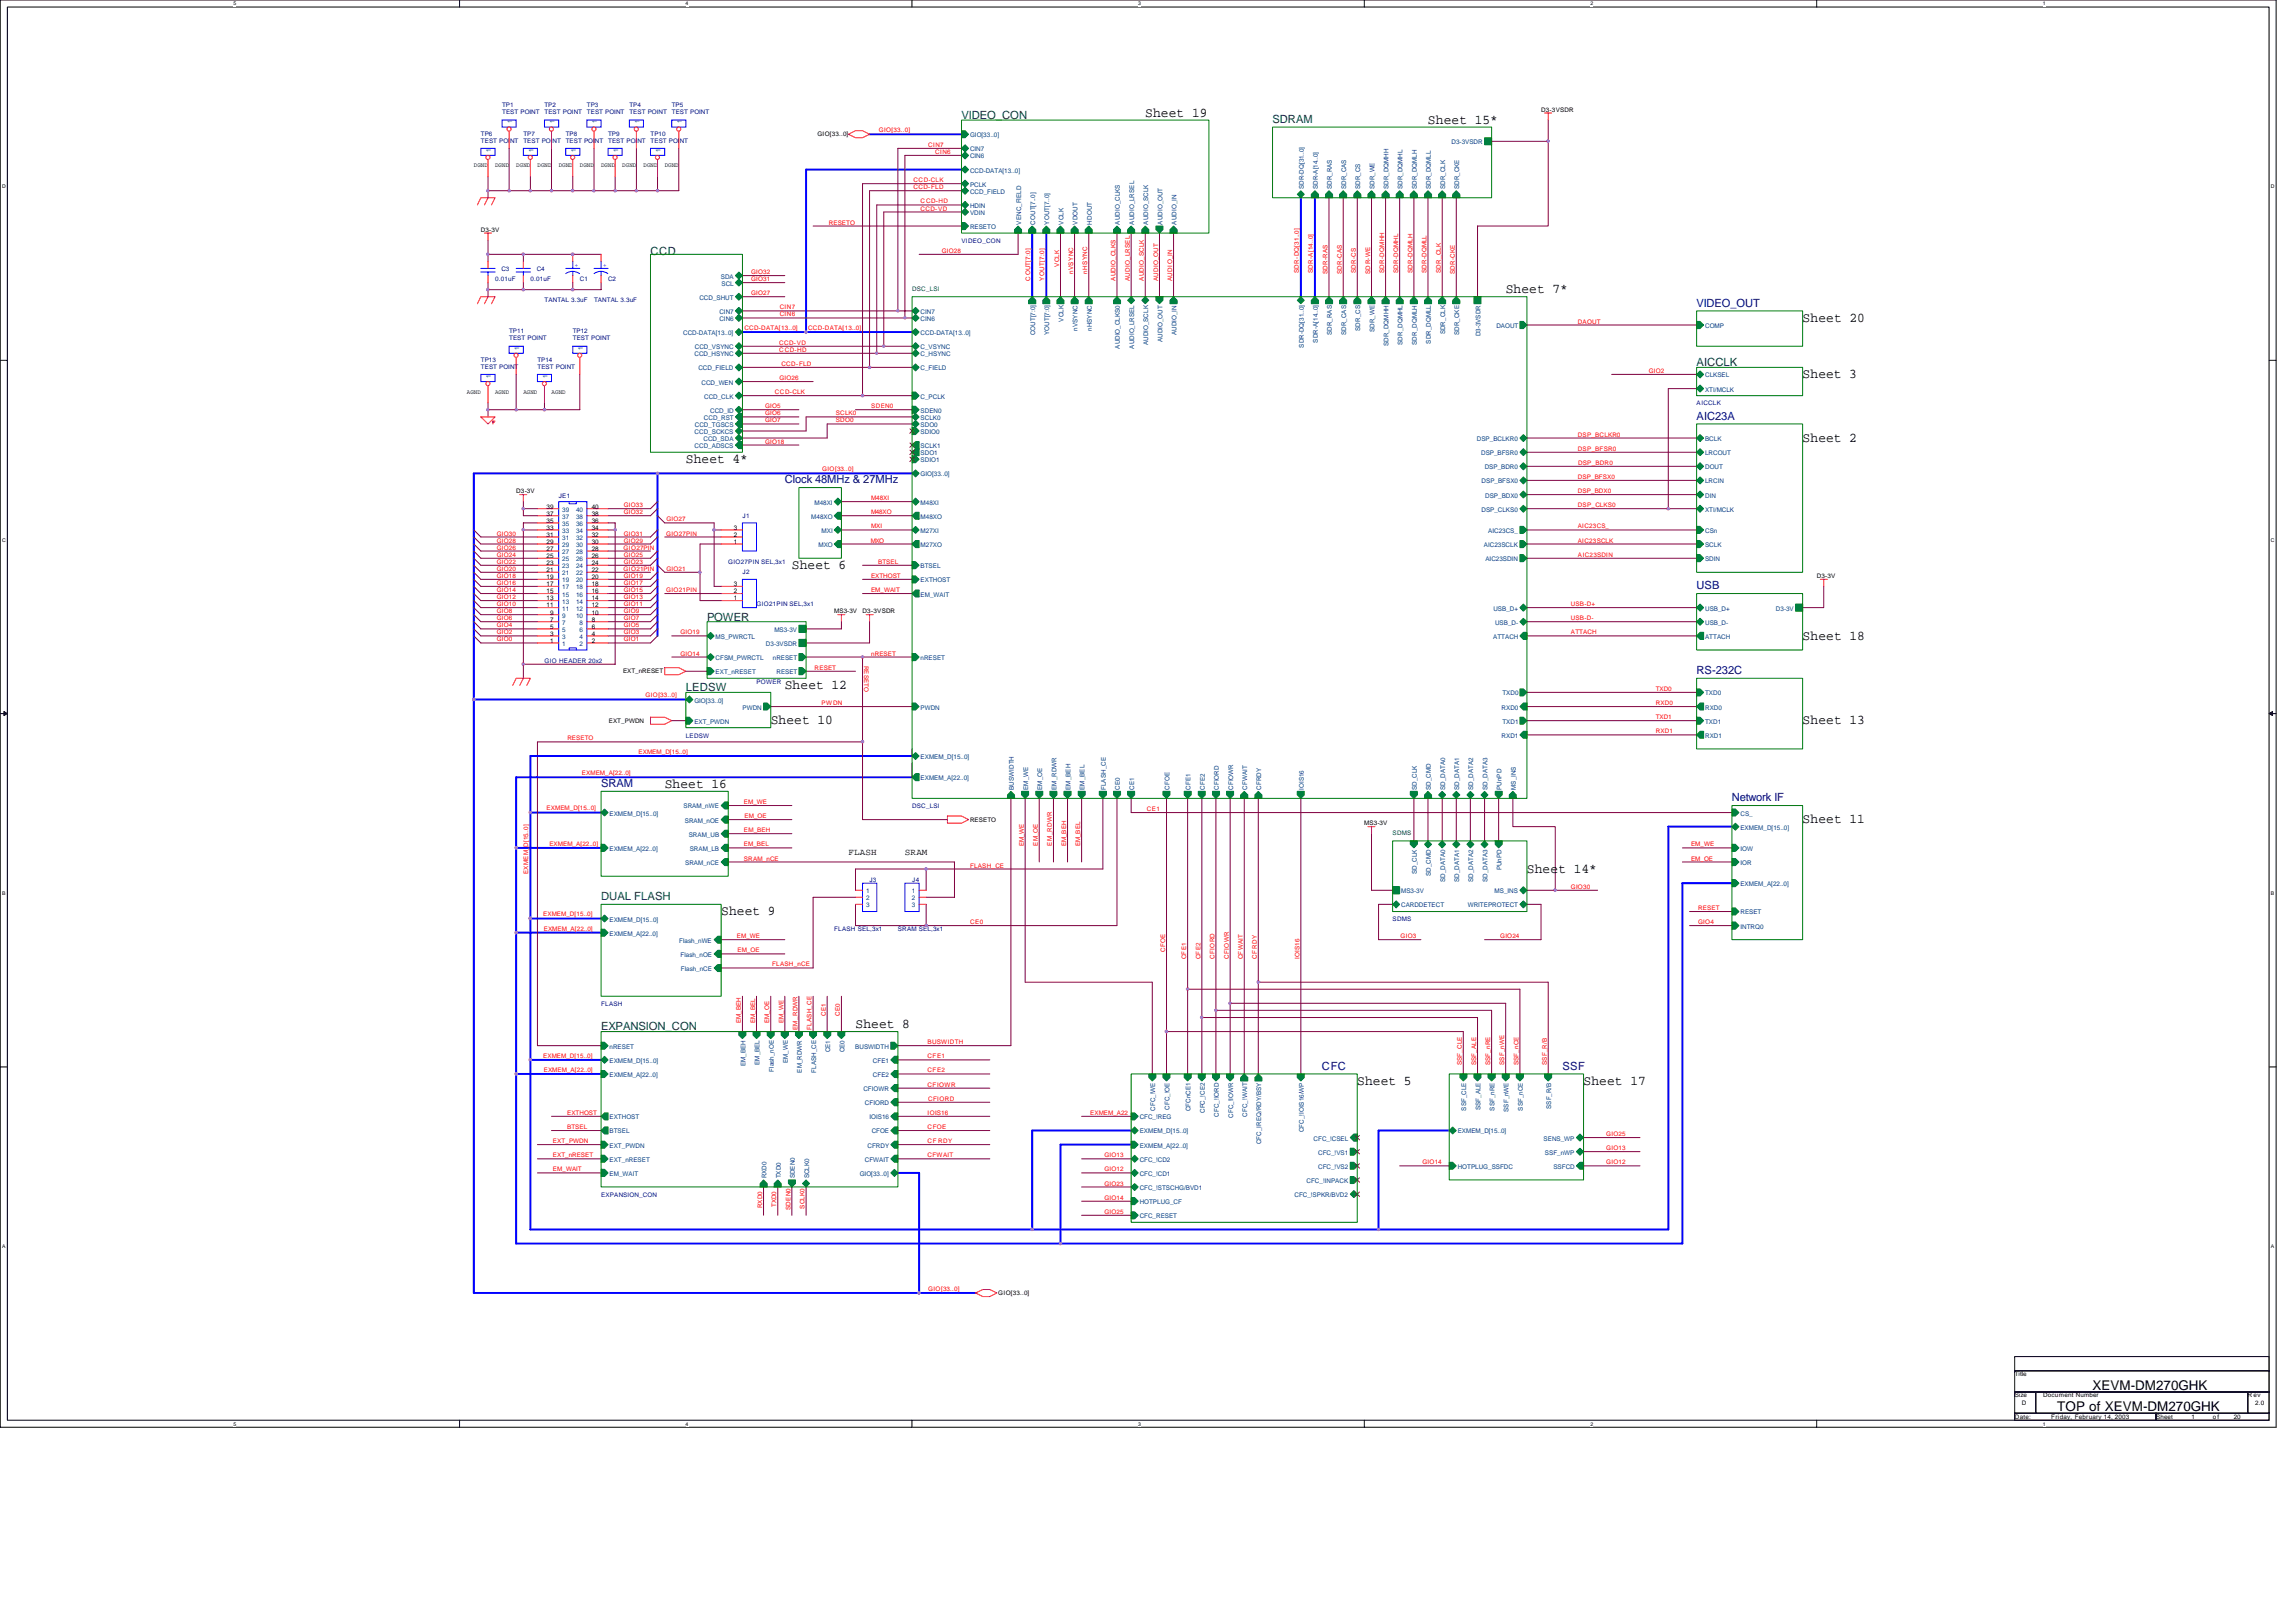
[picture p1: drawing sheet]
<svg xmlns="http://www.w3.org/2000/svg" width="297mm" height="210mm" viewBox="0 0 297 210" stroke-linecap="round" stroke-linejoin="round" font-family="sans-serif">
<defs><g id="words">
<g font-size="1.7">
<text x="148.2" y="15.1">Sheet 19</text>
<text x="184.7" y="16">Sheet 15*</text>
<text x="194.8" y="38">Sheet 7*</text>
<text x="233.2" y="41.6">Sheet 20</text>
<text x="233.2" y="48.9">Sheet 3</text>
<text x="88.7" y="59.9">Sheet 4*</text>
<text x="233.2" y="57.1">Sheet 2</text>
<text x="102.4" y="73.6">Sheet 6</text>
<text x="233.2" y="82.8">Sheet 18</text>
<text x="101.5" y="89.2">Sheet 12</text>
<text x="99.7" y="93.7">Sheet 10</text>
<text x="233.2" y="93.7">Sheet 13</text>
<text x="86" y="102">Sheet 16</text>
<text x="233.2" y="106.5">Sheet 11</text>
<text x="197.5" y="112.9">Sheet 14*</text>
<text x="93.3" y="118.4">Sheet 9</text>
<text x="110.7" y="133.1">Sheet 8</text>
<text x="175.6" y="140.4">Sheet 5</text>
<text x="204.9" y="140.4">Sheet 17</text>
<text x="270.7" y="179.9">XEVM-DM270GHK</text>
<text x="266.1" y="182.6">TOP of XEVM-DM270GHK</text>
</g>
<g font-size="1.5" fill="#004040">
<text x="124.4" y="15.4">VIDEO_CON</text>
<text x="164.6" y="15.9">SDRAM</text>
<text x="84.2" y="33">CCD</text>
<text x="219.5" y="47.4">AICCLK</text>
<text x="91.5" y="80.3">POWER</text>
<text x="88.7" y="89.5">LEDSW</text>
<text x="77.8" y="116.5">DUAL FLASH</text>
<text x="77.8" y="133.3">EXPANSION_CON</text>
</g>
<g font-size="1.5" fill="#000080">
<text x="219.5" y="39.7">VIDEO_OUT</text>
<text x="219.5" y="54.3">AIC23A</text>
<text x="101.5" y="62.6">Clock 48MHz &amp; 27MHz</text>
<text x="219.5" y="76.3">USB</text>
<text x="219.5" y="87.3">RS-232C</text>
<text x="77.8" y="101.9">SRAM</text>
<text x="224.1" y="103.7">Network IF</text>
<text x="171" y="138.5">CFC</text>
<text x="202.1" y="138.5">SSF</text>
</g>
<g font-size="1.2">
<text x="109.8" y="110.7">FLASH</text>
<text x="117.1" y="110.7">SRAM</text>
</g>
<g font-size=".8" fill="#000080">
<text x="62.2" y="17.5">TP6</text>
<text x="65" y="13.9">TP1</text>
<text x="65" y="14.8">TEST POINT</text>
<text x="67.7" y="17.5">TP7</text>
<text x="70.4" y="13.9">TP2</text>
<text x="70.4" y="14.8">TEST POINT</text>
<text x="73.2" y="17.5">TP8</text>
<text x="75.9" y="13.9">TP3</text>
<text x="75.9" y="14.8">TEST POINT</text>
<text x="78.7" y="17.5">TP9</text>
<text x="81.4" y="13.9">TP4</text>
<text x="81.4" y="14.8">TEST POINT</text>
<text x="84.2" y="17.5">TP10</text>
<text x="86.9" y="13.9">TP5</text>
<text x="86.9" y="14.8">TEST POINT</text>
<text x="62.2" y="18.5">TEST POINT</text>
<text x="67.7" y="18.5">TEST POINT</text>
<text x="73.2" y="18.5">TEST POINT</text>
<text x="78.7" y="18.5">TEST POINT</text>
<text x="84.2" y="18.5">TEST POINT</text>
<text x="64.9" y="35">C3</text>
<text x="69.4" y="35">C4</text>
<text x="124.4" y="31.4">VIDEO_CON</text>
<text x="64" y="36.4">0.01uF</text>
<text x="68.6" y="36.4">0.01uF</text>
<text x="70.4" y="39.1">TANTAL 3.3uF</text>
<text x="75" y="36.4">C1</text>
<text x="76.9" y="39.1">TANTAL 3.3uF</text>
<text x="78.7" y="36.4">C2</text>
<text x="62.2" y="46.8">TP13</text>
<text x="62.2" y="47.7">TEST POINT</text>
<text x="65.9" y="43.1">TP11</text>
<text x="65.9" y="44">TEST POINT</text>
<text x="69.5" y="46.8">TP14</text>
<text x="69.5" y="47.7">TEST POINT</text>
<text x="74.1" y="43.1">TP12</text>
<text x="74.1" y="44">TEST POINT</text>
<text x="219.5" y="52.5">AICCLK</text>
<text x="72.3" y="64.5">JE1</text>
<text x="96.1" y="67">J1</text>
<text x="94.2" y="73">GIO27PIN SEL,3x1</text>
<text x="96.1" y="74.3">J2</text>
<text x="97.9" y="78.4">GIO21PIN SEL,3x1</text>
<text x="70.4" y="85.7">GIO HEADER 20x2</text>
<text x="97.9" y="88.5">POWER</text>
<text x="88.7" y="95.4">LEDSW</text>
<text x="118" y="104.6">DSC_LSI</text>
<text x="112.5" y="114.1">J3</text>
<text x="118" y="114.1">J4</text>
<text x="180.2" y="119.2">SDMS</text>
<text x="107.9" y="120.5">FLASH SEL,3x1</text>
<text x="116.2" y="120.5">SRAM SEL,3x1</text>
<text x="77.8" y="130.2">FLASH</text>
<text x="77.8" y="154.9">EXPANSION_CON</text>
</g>
<g font-size=".8" fill="#004080">
<text x="66.2" y="16" transform="rotate(-90 66.2 16)">1</text>
<text x="71.7" y="16" transform="rotate(-90 71.7 16)">1</text>
<text x="77.2" y="16" transform="rotate(-90 77.2 16)">1</text>
<text x="82.7" y="16" transform="rotate(-90 82.7 16)">1</text>
<text x="88.2" y="16" transform="rotate(-90 88.2 16)">1</text>
<text x="125.5" y="17.8">GIO[33..0]</text>
<text x="63.5" y="19.6" transform="rotate(-90 63.5 19.6)">1</text>
<text x="69" y="19.6" transform="rotate(-90 69 19.6)">1</text>
<text x="74.5" y="19.6" transform="rotate(-90 74.5 19.6)">1</text>
<text x="80" y="19.6" transform="rotate(-90 80 19.6)">1</text>
<text x="85.4" y="19.6" transform="rotate(-90 85.4 19.6)">1</text>
<text x="125.5" y="22.3">CCD-DATA[13..0]</text>
<text x="125.5" y="20.5">CIN6</text>
<text x="125.5" y="19.6">CIN7</text>
<text x="187.8" y="18.7">D3-3VSDR</text>
<text x="125.5" y="27.8">VDIN</text>
<text x="125.5" y="29.6">RESETO</text>
<text x="125.5" y="25.1">CCD_FIELD</text>
<text x="125.5" y="24.2">PCLK</text>
<text x="125.5" y="26.9">HDIN</text>
<text x="132.1" y="29.1" transform="rotate(-90 132.1 29.1)">VENC_FIELD</text>
<text x="133.9" y="29.1" transform="rotate(-90 133.9 29.1)">COUT[7..0]</text>
<text x="135.7" y="29.1" transform="rotate(-90 135.7 29.1)">YOUT[7..0]</text>
<text x="137.6" y="29.1" transform="rotate(-90 137.6 29.1)">VCLK</text>
<text x="139.4" y="29.1" transform="rotate(-90 139.4 29.1)">VDOUT</text>
<text x="141.2" y="29.1" transform="rotate(-90 141.2 29.1)">HDOUT</text>
<text x="144.9" y="29.1" transform="rotate(-90 144.9 29.1)">AUDIO_CLKS</text>
<text x="146.7" y="29.1" transform="rotate(-90 146.7 29.1)">AUDIO_LRSEL</text>
<text x="148.5" y="29.1" transform="rotate(-90 148.5 29.1)">AUDIO_SCLK</text>
<text x="150.4" y="29.1" transform="rotate(-90 150.4 29.1)">AUDIO_OUT</text>
<text x="152.2" y="29.1" transform="rotate(-90 152.2 29.1)">AUDIO_IN</text>
<text x="168.7" y="24.5" transform="rotate(-90 168.7 24.5)">SDR-DQ[31..0]</text>
<text x="170.5" y="24.5" transform="rotate(-90 170.5 24.5)">SDR-A[14..0]</text>
<text x="172.3" y="24.5" transform="rotate(-90 172.3 24.5)">SDR_RAS</text>
<text x="174.2" y="24.5" transform="rotate(-90 174.2 24.5)">SDR_CAS</text>
<text x="176" y="24.5" transform="rotate(-90 176 24.5)">SDR_CS</text>
<text x="177.8" y="24.5" transform="rotate(-90 177.8 24.5)">SDR_WE</text>
<text x="179.6" y="24.5" transform="rotate(-90 179.6 24.5)">SDR_DQMHH</text>
<text x="181.5" y="24.5" transform="rotate(-90 181.5 24.5)">SDR_DQMHL</text>
<text x="183.3" y="24.5" transform="rotate(-90 183.3 24.5)">SDR_DQMLH</text>
<text x="185.1" y="24.5" transform="rotate(-90 185.1 24.5)">SDR_DQMLL</text>
<text x="187" y="24.5" transform="rotate(-90 187 24.5)">SDR_CLK</text>
<text x="188.8" y="24.5" transform="rotate(-90 188.8 24.5)">SDR_CKE</text>
<text x="90.5" y="38.8">CCD_SHUT</text>
<text x="93.1" y="41.5">CIN6</text>
<text x="93.1" y="40.6">CIN7</text>
<text x="93.3" y="36">SDA</text>
<text x="93.3" y="37">SCL</text>
<text x="119.1" y="41.5">CIN6</text>
<text x="119.1" y="40.6">CIN7</text>
<text x="137.6" y="41.6" transform="rotate(-90 137.6 41.6)">VCLK</text>
<text x="67.2" y="45.3" transform="rotate(-90 67.2 45.3)">1</text>
<text x="75.4" y="45.3" transform="rotate(-90 75.4 45.3)">1</text>
<text x="88.4" y="43.3">CCD-DATA[13..0]</text>
<text x="89.8" y="46.1">CCD_HSYNC</text>
<text x="89.9" y="45.2">CCD_VSYNC</text>
<text x="90.4" y="47.9">CCD_FIELD</text>
<text x="119.1" y="43.3">CCD-DATA[13..0]</text>
<text x="119.1" y="45.2">C_VSYNC</text>
<text x="119.1" y="46.1">C_HSYNC</text>
<text x="119.1" y="47.9">C_FIELD</text>
<text x="133.9" y="43.4" transform="rotate(-90 133.9 43.4)">COUT[7:0]</text>
<text x="135.7" y="43.4" transform="rotate(-90 135.7 43.4)">YOUT[7:0]</text>
<text x="139.4" y="42.8" transform="rotate(-90 139.4 42.8)">nVSYNC</text>
<text x="141.2" y="42.8" transform="rotate(-90 141.2 42.8)">nHSYNC</text>
<text x="144.9" y="45.1" transform="rotate(-90 144.9 45.1)">AUDIO_CLKS0</text>
<text x="146.7" y="45.1" transform="rotate(-90 146.7 45.1)">AUDIO_LRSEL</text>
<text x="148.5" y="44.7" transform="rotate(-90 148.5 44.7)">AUDIO_SCLK</text>
<text x="150.4" y="44.3" transform="rotate(-90 150.4 44.3)">AUDIO_OUT</text>
<text x="152.2" y="43.4" transform="rotate(-90 152.2 43.4)">AUDIO_IN</text>
<text x="168.7" y="45" transform="rotate(-90 168.7 45)">SDR-DQ[31..0]</text>
<text x="170.5" y="44.3" transform="rotate(-90 170.5 44.3)">SDR-A[14..0]</text>
<text x="172.3" y="43.4" transform="rotate(-90 172.3 43.4)">SDR_RAS</text>
<text x="174.2" y="43.4" transform="rotate(-90 174.2 43.4)">SDR_CAS</text>
<text x="176" y="42.8" transform="rotate(-90 176 42.8)">SDR_CS</text>
<text x="177.8" y="43" transform="rotate(-90 177.8 43)">SDR_WE</text>
<text x="179.6" y="44.8" transform="rotate(-90 179.6 44.8)">SDR_DQMHH</text>
<text x="181.5" y="44.6" transform="rotate(-90 181.5 44.6)">SDR_DQMHL</text>
<text x="183.3" y="44.6" transform="rotate(-90 183.3 44.6)">SDR_DQMLH</text>
<text x="185.1" y="44.5" transform="rotate(-90 185.1 44.5)">SDR_DQMLL</text>
<text x="187" y="43.3" transform="rotate(-90 187 43.3)">SDR_CLK</text>
<text x="188.8" y="43.4" transform="rotate(-90 188.8 43.4)">SDR_CKE</text>
<text x="191.5" y="43.5" transform="rotate(-90 191.5 43.5)">D3-3VSDR</text>
<text x="193.6" y="42.4">DAOUT</text>
<text x="220.6" y="42.4">COMP</text>
<text x="63.5" y="48.9" transform="rotate(-90 63.5 48.9)">1</text>
<text x="70.8" y="48.9" transform="rotate(-90 70.8 48.9)">1</text>
<text x="90.8" y="49.8">CCD_WEN</text>
<text x="91.1" y="51.6">CCD_CLK</text>
<text x="91.9" y="53.4">CCD_ID</text>
<text x="119.1" y="51.6">C_PCLK</text>
<text x="119.1" y="53.4">SDEN0</text>
<text x="220.6" y="48.8">CLKSEL</text>
<text x="220.6" y="50.7">XTI/MCLK</text>
<text x="89.9" y="58">CCD_ADSCS</text>
<text x="89.9" y="56.2">CCD_SCKCS</text>
<text x="89.9" y="55.2">CCD_TGSCS</text>
<text x="91" y="57.1">CCD_SDA</text>
<text x="91.1" y="54.3">CCD_RST</text>
<text x="119.1" y="55.2">SDO0</text>
<text x="119.1" y="58.9">SDO1</text>
<text x="119.1" y="56.2">SDIO0</text>
<text x="119.1" y="59.8">SDIO1</text>
<text x="119.1" y="54.3">SCLK0</text>
<text x="119.1" y="58">SCLK1</text>
<text x="191.1" y="57.1">DSP_BCLKR0</text>
<text x="191.6" y="58.9">DSP_BFSR0</text>
<text x="220.6" y="57.1">BCLK</text>
<text x="220.6" y="58.9">LRCOUT</text>
<text x="105.4" y="65.3">M48XI</text>
<text x="119.1" y="61.6">GIO[33..0]</text>
<text x="119.1" y="65.3">M48XI</text>
<text x="191.7" y="62.5">DSP_BFSX0</text>
<text x="192.1" y="60.7">DSP_BDR0</text>
<text x="192.1" y="64.4">DSP_BDX0</text>
<text x="220.6" y="64.4">DIN</text>
<text x="220.6" y="62.5">LRCIN</text>
<text x="220.6" y="60.7">DOUT</text>
<text x="72.7" y="71.7">27</text>
<text x="72.7" y="70.8">29</text>
<text x="72.7" y="69.9">31</text>
<text x="72.7" y="69">33</text>
<text x="72.7" y="68.1">35</text>
<text x="72.7" y="67.1">37</text>
<text x="72.7" y="66.2">39</text>
<text x="74.5" y="71.7">28</text>
<text x="74.5" y="70.8">30</text>
<text x="74.5" y="69.9">32</text>
<text x="74.5" y="69">34</text>
<text x="74.5" y="68.1">36</text>
<text x="74.5" y="67.1">38</text>
<text x="74.5" y="66.2">40</text>
<text x="105" y="67.1">M48XO</text>
<text x="105.9" y="70.8">MXO</text>
<text x="106.3" y="69">MXI</text>
<text x="119.1" y="70.8">M27XO</text>
<text x="119.1" y="69">M27XI</text>
<text x="119.1" y="67.1">M48XO</text>
<text x="191.7" y="66.2">DSP_CLKS0</text>
<text x="192" y="70.8">AIC23SCLK</text>
<text x="192.5" y="69">AIC23CS_</text>
<text x="220.6" y="69">CSn</text>
<text x="220.6" y="70.8">SCLK</text>
<text x="220.6" y="66.2">XTI/MCLK</text>
<text x="72.7" y="77.2">15</text>
<text x="72.7" y="76.3">17</text>
<text x="72.7" y="75.4">19</text>
<text x="72.7" y="74.4">21</text>
<text x="72.7" y="73.5">23</text>
<text x="72.7" y="72.6">25</text>
<text x="74.5" y="77.2">16</text>
<text x="74.5" y="76.3">18</text>
<text x="74.5" y="75.4">20</text>
<text x="74.5" y="74.4">22</text>
<text x="74.5" y="73.5">24</text>
<text x="74.5" y="72.6">26</text>
<text x="119.1" y="77.2">EM_WAIT</text>
<text x="119.1" y="75.4">EXTHOST</text>
<text x="119.1" y="73.5">BTSEL</text>
<text x="192.2" y="72.6">AIC23SDIN</text>
<text x="220.6" y="72.6">SDIN</text>
<text x="72.7" y="83.6">1</text>
<text x="72.7" y="82.7">3</text>
<text x="72.7" y="81.8">5</text>
<text x="72.7" y="80.8">7</text>
<text x="72.7" y="79.9">9</text>
<text x="72.7" y="79">11</text>
<text x="72.7" y="78.1">13</text>
<text x="74.5" y="79.9">10</text>
<text x="74.5" y="79">12</text>
<text x="74.5" y="78.1">14</text>
<text x="75" y="83.6">2</text>
<text x="75" y="82.7">4</text>
<text x="75" y="81.8">6</text>
<text x="75" y="80.8">8</text>
<text x="92.6" y="82.7">MS_PWRCTL</text>
<text x="99.1" y="83.6">D3-3VSDR</text>
<text x="100.2" y="81.8">MS3-3V</text>
<text x="193.2" y="82.7">ATTACH</text>
<text x="193.2" y="79">USB_D+</text>
<text x="193.4" y="80.8">USB_D-</text>
<text x="220.6" y="79">USB_D+</text>
<text x="220.6" y="80.8">USB_D-</text>
<text x="220.6" y="82.7">ATTACH</text>
<text x="229.8" y="79">D3-3V</text>
<text x="92.6" y="87.2">EXT_nRESET</text>
<text x="92.6" y="85.4">CFSM_PWRCTL</text>
<text x="100" y="85.4">nRESET</text>
<text x="100.5" y="87.2">RESET</text>
<text x="119.1" y="85.4">nRESET</text>
<text x="194.4" y="90">TXD0</text>
<text x="220.6" y="90">TXD0</text>
<text x="89.8" y="90.9">GIO[33..0]</text>
<text x="89.8" y="93.6">EXT_PWDN</text>
<text x="96.1" y="91.8">PWDN</text>
<text x="119.1" y="91.8">PWDN</text>
<text x="194.3" y="91.8">RXD0</text>
<text x="194.3" y="95.5">RXD1</text>
<text x="194.4" y="93.6">TXD1</text>
<text x="220.6" y="93.6">TXD1</text>
<text x="220.6" y="91.8">RXD0</text>
<text x="220.6" y="95.5">RXD1</text>
<text x="119.1" y="98.2">EXMEM_D[15..0]</text>
<text x="119.1" y="101">EXMEM_A[22..0]</text>
<text x="78.9" y="105.5">EXMEM_D[15..0]</text>
<text x="88.4" y="104.6">SRAM_nWE</text>
<text x="88.6" y="106.4">SRAM_nOE</text>
<text x="131.2" y="102.2" transform="rotate(-90 131.2 102.2)">BUSWIDTH</text>
<text x="133" y="102.2" transform="rotate(-90 133 102.2)">EM_WE</text>
<text x="134.8" y="102.2" transform="rotate(-90 134.8 102.2)">EM_OE</text>
<text x="136.7" y="102.2" transform="rotate(-90 136.7 102.2)">EM_RDWR</text>
<text x="138.5" y="102.2" transform="rotate(-90 138.5 102.2)">EM_BEH</text>
<text x="140.3" y="102.2" transform="rotate(-90 140.3 102.2)">EM_BEL</text>
<text x="143.1" y="102.2" transform="rotate(-90 143.1 102.2)">FLASH_CE</text>
<text x="144.9" y="102.2" transform="rotate(-90 144.9 102.2)">CE0</text>
<text x="146.7" y="102.2" transform="rotate(-90 146.7 102.2)">CE1</text>
<text x="151.3" y="102.2" transform="rotate(-90 151.3 102.2)">CFOE</text>
<text x="154" y="102.2" transform="rotate(-90 154 102.2)">CFE1</text>
<text x="155.9" y="102.2" transform="rotate(-90 155.9 102.2)">CFE2</text>
<text x="157.7" y="102.2" transform="rotate(-90 157.7 102.2)">CFIORD</text>
<text x="159.5" y="102.2" transform="rotate(-90 159.5 102.2)">CFIOWR</text>
<text x="161.4" y="102.2" transform="rotate(-90 161.4 102.2)">CFWAIT</text>
<text x="163.2" y="102.2" transform="rotate(-90 163.2 102.2)">CFRDY</text>
<text x="168.7" y="102.2" transform="rotate(-90 168.7 102.2)">IOIS16</text>
<text x="183.3" y="102.2" transform="rotate(-90 183.3 102.2)">SD_CLK</text>
<text x="185.1" y="102.2" transform="rotate(-90 185.1 102.2)">SD_CMD</text>
<text x="187" y="102.2" transform="rotate(-90 187 102.2)">SD_DATA0</text>
<text x="188.8" y="102.2" transform="rotate(-90 188.8 102.2)">SD_DATA1</text>
<text x="190.6" y="102.2" transform="rotate(-90 190.6 102.2)">SD_DATA2</text>
<text x="192.4" y="102.2" transform="rotate(-90 192.4 102.2)">SD_DATA3</text>
<text x="194.3" y="102.2" transform="rotate(-90 194.3 102.2)">PUnPD</text>
<text x="196.1" y="102.2" transform="rotate(-90 196.1 102.2)">MS_INS</text>
<text x="225.2" y="107.4">EXMEM_D[15..0]</text>
<text x="225.2" y="105.5">CS_</text>
<text x="78.9" y="110.1">EXMEM_A[22..0]</text>
<text x="88.6" y="111.9">SRAM_nCE</text>
<text x="89.1" y="108.3">SRAM_UB</text>
<text x="89.2" y="110.1">SRAM_LB</text>
<text x="183.3" y="113.1" transform="rotate(-90 183.3 113.1)">SD_CLK</text>
<text x="185.1" y="113.4" transform="rotate(-90 185.1 113.4)">SD_CMD</text>
<text x="194.3" y="112.6" transform="rotate(-90 194.3 112.6)">PUnPD</text>
<text x="225.2" y="110.1">IOW</text>
<text x="225.2" y="111.9">IOR</text>
<text x="78.9" y="119.3">EXMEM_D[15..0]</text>
<text x="112.1" y="115.6">1</text>
<text x="112.1" y="116.5">2</text>
<text x="112.1" y="117.4">3</text>
<text x="118" y="115.6">1</text>
<text x="118" y="116.5">2</text>
<text x="118" y="117.4">3</text>
<text x="181.3" y="117.4">CARDDETECT</text>
<text x="181.3" y="115.6">MS3-3V</text>
<text x="187" y="114.2" transform="rotate(-90 187 114.2)">SD_DATA0</text>
<text x="188.8" y="114.2" transform="rotate(-90 188.8 114.2)">SD_DATA1</text>
<text x="189.9" y="117.4">WRITEPROTECT</text>
<text x="190.6" y="114.2" transform="rotate(-90 190.6 114.2)">SD_DATA2</text>
<text x="192.4" y="114.2" transform="rotate(-90 192.4 114.2)">SD_DATA3</text>
<text x="193.4" y="115.6">MS_INS</text>
<text x="225.2" y="118.3">RESET</text>
<text x="225.2" y="114.7">EXMEM_A[22..0]</text>
<text x="78.9" y="121.1">EXMEM_A[22..0]</text>
<text x="87.9" y="122">Flash_nWE</text>
<text x="88" y="123.8">Flash_nOE</text>
<text x="88.1" y="125.6">Flash_nCE</text>
<text x="225.2" y="120.2">INTRQ0</text>
<text x="78.9" y="137.5">EXMEM_D[15..0]</text>
<text x="78.9" y="135.7">nRESET</text>
<text x="96.4" y="138" transform="rotate(-90 96.4 138)">EM_BEH</text>
<text x="98.3" y="137.8" transform="rotate(-90 98.3 137.8)">EM_BEL</text>
<text x="101.9" y="137.6" transform="rotate(-90 101.9 137.6)">EM_WE</text>
<text x="107.4" y="136.2" transform="rotate(-90 107.4 136.2)">CE1</text>
<text x="109.2" y="136.2" transform="rotate(-90 109.2 136.2)">CE0</text>
<text x="110.7" y="135.7">BUSWIDTH</text>
<text x="112.9" y="137.5">CFE1</text>
<text x="78.9" y="139.4">EXMEM_A[22..0]</text>
<text x="100.1" y="138.7" transform="rotate(-90 100.1 138.7)">Flash_nOE</text>
<text x="103.7" y="138.8" transform="rotate(-90 103.7 138.8)">EM_RDWR</text>
<text x="105.6" y="138.8" transform="rotate(-90 105.6 138.8)">FLASH_CE</text>
<text x="111.7" y="141.2">CFIOWR</text>
<text x="111.9" y="143">CFIORD</text>
<text x="112.9" y="139.4">CFE2</text>
<text x="149.5" y="143.8" transform="rotate(-90 149.5 143.8)">CFC_!WE</text>
<text x="151.3" y="143.6" transform="rotate(-90 151.3 143.6)">CFC_!OE</text>
<text x="154" y="143.8" transform="rotate(-90 154 143.8)">CFCnCE1</text>
<text x="189.7" y="143.7" transform="rotate(-90 189.7 143.7)">SSF_CLE</text>
<text x="191.5" y="143.7" transform="rotate(-90 191.5 143.7)">SSF_ALE</text>
<text x="193.4" y="143.7" transform="rotate(-90 193.4 143.7)">SSF_nRE</text>
<text x="195.2" y="143.9" transform="rotate(-90 195.2 143.9)">SSF_nWE</text>
<text x="197" y="143.7" transform="rotate(-90 197 143.7)">SSF_nCE</text>
<text x="200.7" y="143.5" transform="rotate(-90 200.7 143.5)">SSF_R/B</text>
<text x="78.9" y="148.5">EXT_PWDN</text>
<text x="78.9" y="144.8">EXTHOST</text>
<text x="78.9" y="146.7">BTSEL</text>
<text x="112.2" y="148.5">CFRDY</text>
<text x="112.5" y="144.8">IOIS16</text>
<text x="112.8" y="146.7">CFOE</text>
<text x="147.4" y="144.8">CFC_!REG</text>
<text x="147.4" y="148.5">EXMEM_A[22..0]</text>
<text x="147.4" y="146.7">EXMEM_D[15..0]</text>
<text x="155.9" y="144" transform="rotate(-90 155.9 144)">CFC_!CE2</text>
<text x="157.7" y="144.5" transform="rotate(-90 157.7 144.5)">CFC_!IORD</text>
<text x="159.5" y="144.7" transform="rotate(-90 159.5 144.7)">CFC_!IOWR</text>
<text x="161.4" y="144.5" transform="rotate(-90 161.4 144.5)">CFC_!WAIT</text>
<text x="163.2" y="148.1" transform="rotate(-90 163.2 148.1)">CFC_IREQ/RDY/BSY</text>
<text x="168.7" y="146.5" transform="rotate(-90 168.7 146.5)">CFC_!IOIS16/WP</text>
<text x="169.9" y="147.6">CFC_!CSEL</text>
<text x="170.5" y="149.4">CFC_!VS1</text>
<text x="188.6" y="146.7">EXMEM_D[15..0]</text>
<text x="199.7" y="147.6">SENS_WP</text>
<text x="199.9" y="149.4">SSF_nWP</text>
<text x="78.9" y="150.3">EXT_nRESET</text>
<text x="78.9" y="152.2">EM_WAIT</text>
<text x="99.2" y="152.5" transform="rotate(-90 99.2 152.5)">RXD0</text>
<text x="101" y="152.5" transform="rotate(-90 101 152.5)">TXD0</text>
<text x="102.8" y="152.5" transform="rotate(-90 102.8 152.5)">SDEN0</text>
<text x="104.7" y="152.5" transform="rotate(-90 104.7 152.5)">SCLK0</text>
<text x="111.2" y="152.2">GIO[33..0]</text>
<text x="111.9" y="150.3">CFWAIT</text>
<text x="147.4" y="154">CFC_!STSCHG/BVD1</text>
<text x="147.4" y="152.2">CFC_!CD1</text>
<text x="147.4" y="150.3">CFC_!CD2</text>
<text x="147.4" y="155.8">HOTPLUG_CF</text>
<text x="167.5" y="154.9">CFC_!SPKR/BVD2</text>
<text x="169" y="153.1">CFC_!INPACK</text>
<text x="170.5" y="151.3">CFC_!VS2</text>
<text x="188.6" y="151.3">HOTPLUG_SSFDC</text>
<text x="201" y="151.3">SSFCD</text>
<text x="147.4" y="157.6">CFC_RESET</text>
</g>
<g font-size=".8">
<text x="105.7" y="17.5">GIO[33..0]</text>
<text x="199.4" y="14.4">D3-3VSDR</text>
<text x="61.3" y="21.7">DGND</text>
<text x="64" y="21.7">DGND</text>
<text x="66.8" y="21.7">DGND</text>
<text x="69.5" y="21.7">DGND</text>
<text x="72.3" y="21.7">DGND</text>
<text x="75" y="21.7">DGND</text>
<text x="77.8" y="21.7">DGND</text>
<text x="80.5" y="21.7">DGND</text>
<text x="83.2" y="21.7">DGND</text>
<text x="86" y="21.7">DGND</text>
<text x="62.2" y="30">D3-3V</text>
<text x="60.4" y="50.9">AGND</text>
<text x="64" y="50.9">AGND</text>
<text x="67.7" y="50.9">AGND</text>
<text x="71.3" y="50.9">AGND</text>
<text x="66.8" y="63.8">D3-3V</text>
<text x="70.7" y="65.8">39</text>
<text x="76.6" y="65.8">40</text>
<text x="70.7" y="71.3">27</text>
<text x="70.7" y="70.4">29</text>
<text x="70.7" y="69.5">31</text>
<text x="70.7" y="68.6">33</text>
<text x="70.7" y="67.6">35</text>
<text x="70.7" y="66.7">37</text>
<text x="76.6" y="71.3">28</text>
<text x="76.6" y="70.4">30</text>
<text x="76.6" y="69.5">32</text>
<text x="76.6" y="68.6">34</text>
<text x="76.6" y="67.6">36</text>
<text x="76.6" y="66.7">38</text>
<text x="95" y="70.4">1</text>
<text x="95" y="69.5">2</text>
<text x="95" y="68.6">3</text>
<text x="70.7" y="77.7">13</text>
<text x="70.7" y="76.8">15</text>
<text x="70.7" y="75.9">17</text>
<text x="70.7" y="75">19</text>
<text x="70.7" y="74">21</text>
<text x="70.7" y="73.1">23</text>
<text x="70.7" y="72.2">25</text>
<text x="76.6" y="77.7">14</text>
<text x="76.6" y="76.8">16</text>
<text x="76.6" y="75.9">18</text>
<text x="76.6" y="75">20</text>
<text x="76.6" y="74">22</text>
<text x="76.6" y="73.1">24</text>
<text x="76.6" y="72.2">26</text>
<text x="95" y="77.7">1</text>
<text x="95" y="76.8">2</text>
<text x="95" y="75.9">3</text>
<text x="235" y="74.8">D3-3V</text>
<text x="70.7" y="78.6">11</text>
<text x="71.2" y="83.2">1</text>
<text x="71.2" y="82.3">3</text>
<text x="71.2" y="81.4">5</text>
<text x="71.2" y="80.4">7</text>
<text x="71.2" y="79.5">9</text>
<text x="76.6" y="79.5">10</text>
<text x="76.6" y="78.6">12</text>
<text x="76.6" y="83.2">2</text>
<text x="76.6" y="82.3">4</text>
<text x="76.6" y="81.4">6</text>
<text x="76.6" y="80.4">8</text>
<text x="107.9" y="79.4">MS3-3V</text>
<text x="111.6" y="79.4">D3-3VSDR</text>
<text x="80.6" y="87.1">EXT_nRESET</text>
<text x="78.8" y="93.5">EXT_PWDN</text>
<text x="125.5" y="106.3">RESETO</text>
<text x="176.5" y="106.8">MS3-3V</text>
<text x="129.2" y="167.6">GIO[33..0]</text>
<text x="260.6" y="178.1">Title</text>
<text x="260.6" y="180.8">Size</text>
<text x="260.6" y="183.6">Date:</text>
<text x="261.6" y="181.8">D</text>
<text x="264.3" y="180.8">Document Number</text>
<text x="265.4" y="183.6">Friday, February 14, 2003</text>
<text x="278.9" y="183.6">Sheet</text>
<text x="283.5" y="183.6">1</text>
<text x="286.3" y="183.6">of</text>
<text x="289" y="183.6">20</text>
<text x="290.8" y="180.8">R ev</text>
<text x="291.7" y="181.8">2.0</text>
</g>
<g font-size=".8" fill="#f00">
<text x="113.7" y="17.1">GIO[33..0]</text>
<text x="118.2" y="23.6">CCD-CLK</text>
<text x="120.1" y="19">CIN7</text>
<text x="121" y="19.9">CIN6</text>
<text x="107.2" y="29.1">RESETO</text>
<text x="118.2" y="24.5">CCD-FLD</text>
<text x="119.1" y="26.3">CCD-HD</text>
<text x="119.1" y="27.2">CCD-VD</text>
<text x="97.2" y="35.5">GIO32</text>
<text x="121.9" y="32.7">GIO28</text>
<text x="137" y="34.5" transform="rotate(-90 137 34.5)">VCLK</text>
<text x="138.8" y="35.5" transform="rotate(-90 138.8 35.5)">nVSYNC</text>
<text x="140.7" y="35.5" transform="rotate(-90 140.7 35.5)">nHSYNC</text>
<text x="168" y="35.4" transform="rotate(-90 168 35.4)">SDR-DQ[31..0]</text>
<text x="169.8" y="35.4" transform="rotate(-90 169.8 35.4)">SDR-A[14..0]</text>
<text x="171.7" y="35.5" transform="rotate(-90 171.7 35.5)">SDR-RAS</text>
<text x="173.6" y="35.5" transform="rotate(-90 173.6 35.5)">SDR-CAS</text>
<text x="175.4" y="35.4" transform="rotate(-90 175.4 35.4)">SDR-CS</text>
<text x="177.2" y="35.5" transform="rotate(-90 177.2 35.5)">SDR-WE</text>
<text x="179.1" y="35.4" transform="rotate(-90 179.1 35.4)">SDR-DQMHH</text>
<text x="180.9" y="35.3" transform="rotate(-90 180.9 35.3)">SDR-DQMHL</text>
<text x="182.7" y="35.3" transform="rotate(-90 182.7 35.3)">SDR-DQMLH</text>
<text x="184.5" y="35.4" transform="rotate(-90 184.5 35.4)">SDR-DQMLL</text>
<text x="186.4" y="35.4" transform="rotate(-90 186.4 35.4)">SDR_CLK</text>
<text x="188.2" y="35.5" transform="rotate(-90 188.2 35.5)">SDR-CKE</text>
<text x="97.2" y="38.2">GIO27</text>
<text x="97.2" y="36.4">GIO31</text>
<text x="100.9" y="40">CIN7</text>
<text x="100.9" y="41">CIN6</text>
<text x="133.3" y="36.3" transform="rotate(-90 133.3 36.3)">COUT[7:0]</text>
<text x="135.1" y="36.3" transform="rotate(-90 135.1 36.3)">YOUT[7:0]</text>
<text x="144.3" y="36.4" transform="rotate(-90 144.3 36.4)">AUDIO_CLKS</text>
<text x="146.2" y="36.4" transform="rotate(-90 146.2 36.4)">AUDIO_LRSEL</text>
<text x="148" y="36.4" transform="rotate(-90 148 36.4)">AUDIO_SCLK</text>
<text x="149.8" y="36.4" transform="rotate(-90 149.8 36.4)">AUDIO_OUT</text>
<text x="151.6" y="36.4" transform="rotate(-90 151.6 36.4)">AUDIO_IN</text>
<text x="204.1" y="41.9">DAOUT</text>
<text x="96.3" y="42.7">CCD-DATA[13..0]</text>
<text x="100.8" y="44.6">CCD-VD</text>
<text x="100.8" y="45.5">CCD-HD</text>
<text x="101.1" y="47.3">CCD-FLD</text>
<text x="104.6" y="42.7">CCD-DATA[13..0]</text>
<text x="99" y="52.8">GIO5</text>
<text x="99" y="53.8">GIO6</text>
<text x="100.3" y="51">CCD-CLK</text>
<text x="100.8" y="49.2">GIO26</text>
<text x="108.1" y="53.8">SCLK0</text>
<text x="112.7" y="52.8">SDEN0</text>
<text x="213.3" y="48.3">GIO2</text>
<text x="99" y="57.4">GIO18</text>
<text x="99" y="54.7">GIO7</text>
<text x="108.1" y="54.7">SDO0</text>
<text x="204.1" y="58.3">DSP_BFSR0</text>
<text x="204.1" y="56.5">DSP_BCLKR0</text>
<text x="80.7" y="65.6">GIO33</text>
<text x="106.4" y="61">GIO[33..0]</text>
<text x="112.7" y="64.7">M48XI</text>
<text x="204.1" y="65.6">DSP_CLKS0</text>
<text x="204.1" y="62">DSP_BFSX0</text>
<text x="204.1" y="63.8">DSP_BDX0</text>
<text x="204.2" y="60.2">DSP_BDR0</text>
<text x="64.3" y="70.2">GIO28</text>
<text x="64.3" y="71.1">GIO26</text>
<text x="64.3" y="69.3">GIO30</text>
<text x="80.7" y="71.1">GIO27PIN</text>
<text x="80.7" y="69.3">GIO31</text>
<text x="80.7" y="66.5">GIO32</text>
<text x="80.7" y="70.2">GIO29</text>
<text x="86.2" y="69.3">GIO27PIN</text>
<text x="86.2" y="67.5">GIO27</text>
<text x="112.6" y="70.2">MXO</text>
<text x="112.7" y="66.5">M48XO</text>
<text x="112.7" y="68.4">MXI</text>
<text x="204.1" y="70.2">AIC23SCLK</text>
<text x="204.1" y="68.4">AIC23CS_</text>
<text x="64.3" y="75.7">GIO16</text>
<text x="64.3" y="77.5">GIO12</text>
<text x="64.3" y="73">GIO22</text>
<text x="64.3" y="74.8">GIO18</text>
<text x="64.3" y="73.9">GIO20</text>
<text x="64.3" y="76.6">GIO14</text>
<text x="64.3" y="72.1">GIO24</text>
<text x="80.7" y="73.9">GIO21PIN</text>
<text x="80.7" y="75.7">GIO17</text>
<text x="80.7" y="77.5">GIO13</text>
<text x="80.7" y="72.1">GIO25</text>
<text x="80.7" y="73">GIO23</text>
<text x="80.7" y="76.6">GIO15</text>
<text x="80.7" y="74.8">GIO19</text>
<text x="86.2" y="76.6">GIO21PIN</text>
<text x="86.2" y="73.9">GIO21</text>
<text x="112.7" y="76.6">EM_WAIT</text>
<text x="112.7" y="74.8">EXTHOST</text>
<text x="113.6" y="73">BTSEL</text>
<text x="204.1" y="72.1">AIC23SDIN</text>
<text x="64.3" y="83">GIO0</text>
<text x="64.3" y="80.3">GIO6</text>
<text x="64.3" y="82.1">GIO2</text>
<text x="64.3" y="81.2">GIO4</text>
<text x="64.3" y="79.4">GIO8</text>
<text x="64.3" y="78.4">GIO10</text>
<text x="80.7" y="78.4">GIO11</text>
<text x="80.7" y="81.2">GIO5</text>
<text x="80.7" y="80.3">GIO7</text>
<text x="80.7" y="82.1">GIO3</text>
<text x="80.7" y="83">GIO1</text>
<text x="80.7" y="79.4">GIO9</text>
<text x="88" y="82.1">GIO19</text>
<text x="203.2" y="82.1">ATTACH</text>
<text x="203.2" y="80.3">USB-D-</text>
<text x="203.2" y="78.4">USB-D+</text>
<text x="88" y="84.8">GIO14</text>
<text x="105.4" y="86.7">RESET</text>
<text x="111.8" y="86.1" transform="rotate(90 111.8 86.1)">RESETO</text>
<text x="112.7" y="84.8">nRESET</text>
<text x="214.2" y="89.4">TXD0</text>
<text x="73.4" y="95.8">RESETO</text>
<text x="83.5" y="90.3">GIO[33..0]</text>
<text x="106.3" y="91.2">PW DN</text>
<text x="214.2" y="93.1">TXD1</text>
<text x="214.2" y="91.2">RXD0</text>
<text x="214.2" y="94.9">RXD1</text>
<text x="75.3" y="100.3">EXMEM_A[22..0]</text>
<text x="82.6" y="97.6">EXMEM_D[15..0]</text>
<text x="70.7" y="104.9">EXMEM_D[15..0]</text>
<text x="96.2" y="107.7">EM_BEH</text>
<text x="96.2" y="104.1">EM_WE</text>
<text x="96.3" y="105.9">EM_OE</text>
<text x="148.4" y="105">CE1</text>
<text x="68.3" y="113.1" transform="rotate(-90 68.3 113.1)">EXMEM_D[15..0]</text>
<text x="71.1" y="109.5">EXMEM_A[22..0]</text>
<text x="96.2" y="109.5">EM_BEL</text>
<text x="96.2" y="111.4">SRAM_nCE</text>
<text x="125.5" y="112.3">FLASH_CE</text>
<text x="132.4" y="109.5" transform="rotate(-90 132.4 109.5)">EM_WE</text>
<text x="134.3" y="109.4" transform="rotate(-90 134.3 109.4)">EM_OE</text>
<text x="136.1" y="109.4" transform="rotate(-90 136.1 109.4)">EM_RDWR</text>
<text x="137.9" y="109.5" transform="rotate(-90 137.9 109.5)">EM_BEH</text>
<text x="139.7" y="109.5" transform="rotate(-90 139.7 109.5)">EM_BEL</text>
<text x="218.8" y="109.5">EM_WE</text>
<text x="218.8" y="111.4">EM_OE</text>
<text x="70.3" y="118.6">EXMEM_D[15..0]</text>
<text x="125.5" y="119.6">CE0</text>
<text x="203.2" y="115">GIO30</text>
<text x="219.7" y="117.8">RESET</text>
<text x="219.7" y="119.6">GIO4</text>
<text x="70.4" y="120.4">EXMEM_A[22..0]</text>
<text x="95.3" y="121.4">EM_WE</text>
<text x="95.4" y="123.3">EM_OE</text>
<text x="99.9" y="125.1">FLASH_nCE</text>
<text x="150.7" y="123.3" transform="rotate(-90 150.7 123.3)">CFOE</text>
<text x="153.5" y="124.2" transform="rotate(-90 153.5 124.2)">CFE1</text>
<text x="155.3" y="124.2" transform="rotate(-90 155.3 124.2)">CFE2</text>
<text x="157.1" y="124.2" transform="rotate(-90 157.1 124.2)">CFIORD</text>
<text x="159" y="124.2" transform="rotate(-90 159 124.2)">CFIOWR</text>
<text x="160.8" y="124.2" transform="rotate(-90 160.8 124.2)">CFWAIT</text>
<text x="162.6" y="124.2" transform="rotate(-90 162.6 124.2)">C FRDY</text>
<text x="168.1" y="124.1" transform="rotate(-90 168.1 124.1)">IOIS16</text>
<text x="181.2" y="121.4">GIO3</text>
<text x="194.1" y="121.4">GIO24</text>
<text x="106.8" y="131.5" transform="rotate(-90 106.8 131.5)">CE1</text>
<text x="108.7" y="131.5" transform="rotate(-90 108.7 131.5)">CE0</text>
<text x="70.3" y="136.9">EXMEM_D[15..0]</text>
<text x="95.9" y="132.4" transform="rotate(-90 95.9 132.4)">EM_BEH</text>
<text x="97.7" y="132.4" transform="rotate(-90 97.7 132.4)">EM_BEL</text>
<text x="99.5" y="132.4" transform="rotate(-90 99.5 132.4)">EM_OE</text>
<text x="101.3" y="132.4" transform="rotate(-90 101.3 132.4)">EM_WE</text>
<text x="103.2" y="133.3" transform="rotate(-90 103.2 133.3)">EM_RDWR</text>
<text x="105" y="133.3" transform="rotate(-90 105 133.3)">FLASH_CE</text>
<text x="120" y="137">CFE1</text>
<text x="120" y="135.1">BUSWIDTH</text>
<text x="189.1" y="137.9" transform="rotate(-90 189.1 137.9)">SSF_CLE</text>
<text x="191" y="137.9" transform="rotate(-90 191 137.9)">SSF_ALE</text>
<text x="192.8" y="137.9" transform="rotate(-90 192.8 137.9)">SSF_nRE</text>
<text x="194.6" y="137.9" transform="rotate(-90 194.6 137.9)">SSF_nWE</text>
<text x="196.4" y="137.9" transform="rotate(-90 196.4 137.9)">SSF_nCE</text>
<text x="200.1" y="137.9" transform="rotate(-90 200.1 137.9)">SSF_R/B</text>
<text x="70.4" y="138.7">EXMEM_A[22..0]</text>
<text x="120" y="138.8">CFE2</text>
<text x="120" y="140.6">CFIOWR</text>
<text x="120.1" y="142.5">CFIORD</text>
<text x="71.5" y="149.8">EXT_nRESET</text>
<text x="71.5" y="147.9">EXT_PWDN</text>
<text x="73.4" y="146.1">BTSEL</text>
<text x="73.4" y="144.3">EXTHOST</text>
<text x="120" y="144.3">IOIS16</text>
<text x="120" y="146.1">CFOE</text>
<text x="120" y="147.9">CF RDY</text>
<text x="120" y="149.8">CFWAIT</text>
<text x="141.1" y="144.3">EXMEM_A22</text>
<text x="142.9" y="149.8">GIO13</text>
<text x="207.8" y="147">GIO25</text>
<text x="207.8" y="148.8">GIO13</text>
<text x="71.5" y="151.6">EM_WAIT</text>
<text x="142.9" y="155.3">GIO14</text>
<text x="142.9" y="153.4">GIO23</text>
<text x="142.9" y="151.6">GIO12</text>
<text x="184" y="150.7">GIO14</text>
<text x="207.8" y="150.7">GIO12</text>
<text x="98.6" y="156.4" transform="rotate(-90 98.6 156.4)">RXD0</text>
<text x="100.4" y="156.2" transform="rotate(-90 100.4 156.2)">TXD0</text>
<text x="102.3" y="156.6" transform="rotate(-90 102.3 156.6)">SDEN0</text>
<text x="104.1" y="156.4" transform="rotate(-90 104.1 156.4)">SCLK0</text>
<text x="142.9" y="157.1">GIO25</text>
<text x="120.1" y="167">GIO[33..0]</text>
</g>
<g font-size=".8" fill="#00f">
<text x="74.4" y="34.6">+</text>
<text x="78" y="34.6">+</text>
</g>
<g font-size=".8" fill="#004040">
<text x="118" y="37.7">DSC_LSI</text>
<text x="180.2" y="108.1">SDMS</text>
</g>
<g font-size=".7">
<text x="30.2" y=".7">5</text>
<text x="88.7" y=".7">4</text>
<text x="147.2" y=".7">3</text>
<text x="205.8" y=".7">2</text>
<text x="264.3" y=".7">1</text>
<text x=".3" y="24.4">D</text>
<text x="293.8" y="24.4">D</text>
<text x=".3" y="70.1">C</text>
<text x="293.8" y="70.1">C</text>
<text x=".3" y="115.8">B</text>
<text x="293.8" y="115.8">B</text>
<text x=".3" y="161.5">A</text>
<text x="293.8" y="161.5">A</text>
<text x="30.2" y="184.5">5</text>
<text x="88.7" y="184.5">4</text>
<text x="147.2" y="184.5">3</text>
<text x="205.8" y="184.5">2</text>
<text x="264.3" y="184.5">1</text>
</g>
</g></defs>
<path d="M0 0h294.5v184.7h-294.5zM.9 .9h292.7v182.9h-292.7z" fill="none" stroke="#000" stroke-width=".13"/>
<g fill="#fff">
<path d="M30.2 .1h.4v.7h-.4z"/>
<path d="M30.2 183.9h.4v.7h-.4z"/>
</g>
<path d="M59.5 0v.9M59.5 183.8v.9" fill="none" stroke="#000" stroke-width=".13"/>
<g fill="#fff">
<path d="M88.7 .1h.4v.7h-.4z"/>
<path d="M88.7 183.9h.4v.7h-.4z"/>
</g>
<path d="M118 0v.9M118 183.8v.9" fill="none" stroke="#000" stroke-width=".13"/>
<g fill="#fff">
<path d="M147.2 .1h.4v.7h-.4z"/>
<path d="M147.2 183.9h.4v.7h-.4z"/>
</g>
<path d="M176.5 0v.9M176.5 183.8v.9" fill="none" stroke="#000" stroke-width=".13"/>
<g fill="#fff">
<path d="M205.8 .1h.3v.7h-.3z"/>
<path d="M205.8 183.9h.3v.7h-.3z"/>
</g>
<path d="M235 0v.9M235 183.8v.9" fill="none" stroke="#000" stroke-width=".13"/>
<g fill="#fff">
<path d="M264.3 .1h.3v.7h-.3z"/>
<path d="M264.3 183.9h.3v.7h-.3z"/>
<path d="M.3 23.8h.4v.7h-.4z"/>
<path d="M293.8 23.8h.5v.7h-.5z"/>
<path d="M.3 69.5h.4v.7h-.4z"/>
<path d="M293.8 69.5h.5v.7h-.5z"/>
</g>
<path d="M0 46.6h.9M293.6 46.6h.9" fill="none" stroke="#000" stroke-width=".13"/>
<g fill="#fff">
<path d="M.3 115.2h.4v.8h-.4z"/>
<path d="M293.8 115.2h.4v.8h-.4z"/>
</g>
<path d="M0 92.4h.9M293.6 92.4h.9" fill="none" stroke="#000" stroke-width=".13"/>
<path d="M.5 92.1l.4 .3-.4 .2zM293.6 92.4l.4-.3v.5z" fill="#000" stroke="#000" stroke-width=".13"/>
<g fill="#fff">
<path d="M.3 160.9h.4v.8h-.4z"/>
<path d="M293.8 160.9h.4v.8h-.4z"/>
</g>
<path d="M0 138.1h.9M293.6 138.1h.9M260.6 175.6h33v1.8h-33zM260.6 177.4h33v2.7h-33zM260.6 180.1h2.8v2.8h-2.8zM260.6 182.9h18.3v.9h-18.3zM263.4 180.1h27.4v2.8h-27.4zM278.9 182.9h14.7v.9h-14.7zM290.8 180.1h2.8v2.8h-2.8z" fill="none" stroke="#000" stroke-width=".13"/>
<g fill="none" stroke="#800040" stroke-width=".13">
<path d="M65.9 19.2v5.5M71.3 19.2v5.5M76.9 19.2v5.5M82.3 19.2v5.5M87.8 19.2v5.5h-24.7M124.4 19.2h-8.2v21M193 18.3h7.3M200.3 18.3v11h-9.1v9.1M200.3 15.5v2.8M63.1 22.9v2.7M63.1 31.1v2.7M63.1 36.6v1.8"/>
<path d="M63.1 32.9h14.7M67.7 32.9v.9M67.7 36.6v.9M68.6 22.9v1.8M74.1 22.9v1.8M74.1 36.6v.9M77.8 36.6v.9h-14.7M79.6 22.9v1.8M85.1 22.9v1.8M96.1 38.4h5.4M96.1 35.7h5.4M96.1 36.6h5.4"/>
<path d="M105.2 29.3h19.2M124.4 24.7h-11.9v22.8M124.4 27.4h-10.1v17.4M124.4 26.5h-11v19.2M124.4 23.8h-12.8v27.4M124.4 20.1h-7.3v21M131.7 30.2v2.7h-12.8M137.2 30.2v8.2M139 30.2v8.2M140.9 30.2v8.2M144.5 30.2v8.2M146.3 30.2v8.2"/>
<path d="M148.2 30.2v8.2M150 30.2v8.2M151.8 30.2v8.2M171.9 25.6v12.8M173.8 25.6v12.8M175.6 25.6v12.8M177.4 25.6v12.8M179.3 25.6v12.8M181.1 25.6v12.8M182.9 25.6v12.8M184.7 25.6v12.8M186.6 25.6v12.8"/>
<path d="M188.4 25.6v12.8M63.1 52.1v1.9M66.8 48.5v4.5M70.4 52.1v.9M75 48.5v4.5h-11.9M96.1 53h7.3M96.1 49.4h9.1M96.1 57.6h7.3M96.1 47.5h21.9M96.1 40.2h21.9M96.1 44.8h21.9M96.1 54.9h7.3"/>
<path d="M96.1 54h7.3M96.1 41.1h21.9M96.1 45.7h21.9M96.1 51.2h21.9M110.7 53h7.3M118 54.9h-11v1.8h-10.9M118 54h-13.7v1.8h-8.2M197.5 42.1h22M197.5 58.5h22M197.5 56.7h22M208.5 48.5h11M219.5 50.3h-3.7v15.5"/>
<path d="M61.3 77.7l.9 .9h7.3M61.3 72.2l.9 1h7.3M61.3 79.5l.9 1h7.3M61.3 68.6l.9 .9h7.3M61.3 76.8l.9 .9h7.3M61.3 69.5l.9 .9h7.3M61.3 75l.9 .9h7.3M61.3 75.9l.9 .9h7.3M61.3 71.3l.9 .9h7.3M61.3 74.1l.9 .9h7.3M61.3 70.4l.9 .9h7.3M61.3 73.2l.9 .9h7.3"/>
<path d="M61.3 78.6l.9 .9h7.3M67.7 64.9v1.8h1.8M67.7 68.6h1.8M67.7 65.8h1.8M69.5 67.7h-1.8v20.1M78.7 68.6h.9v17.4h-11.9M78.7 67.7h.9v.9M78.7 71.3h5.5M78.7 74.1h5.5M85.1 75.9l-.9 .9h-5.5M85.1 72.2l-.9 1h-5.5M85.1 79.5l-.9 1h-5.5"/>
<path d="M85.1 64.9l-.9 .9h-5.5M85.1 65.8l-.9 .9h-5.5M85.1 78.6l-.9 .9h-5.5M85.1 75l-.9 .9h-5.5M85.1 66.7l.9 1h6.4v8.2h.9M85.1 74.1l-.9 .9h-5.5M85.1 71.3l-.9 .9h-5.5M85.1 73.2l.9 .9h4.6M85.1 77.7l-.9 .9h-5.5M85.1 76.8l-.9 .9h-5.5M85.1 68.6l-.9 .9h-5.5M85.1 69.5l-.9 .9h-5.5"/>
<path d="M86 69.5h7.3M86 76.8h7.3M92.4 68.6h.9M93.3 70.4h-2.7v7.3h2.7M108.9 68.6h9.1M108.9 66.7h9.1M108.9 70.4h9.1M108.9 64.9h9.1M111.6 76.8h6.4M111.6 73.2h6.4M111.6 75h6.4M197.5 68.6h22"/>
<path d="M197.5 65.8h22M197.5 70.4h22M197.5 78.6h22M197.5 72.2h22M197.5 60.3h22M197.5 62.2h22M197.5 64h22M235.9 75.9v2.7h-2.7M61.3 80.5l.9 .9h7.3M61.3 81.4l.9 .9h7.3M61.3 82.3l.9 .9h7.3M85.1 81.4l-.9 .9h-5.5"/>
<path d="M85.1 80.5l-.9 .9h-5.5M85.1 82.3l-.9 .9h-5.5M86.9 93.3h1.8M86.9 85h4.6M86.9 82.3h4.6M88.7 86.9h2.8M99.7 91.4h18.3M104.3 85h13.7M104.3 86.9h6.4M108.9 80.5v.9h-4.6M111.6 85v21.1h11M111.6 96h-42.1v39.3h8.3"/>
<path d="M112.5 80.5v2.7h-8.2M118 96.9v.9M118 98.7v1.9M197.5 93.3h22M197.5 82.3h22M197.5 80.5h22M197.5 91.4h22M197.5 89.6h22M197.5 95.1h22M94.2 107.9h8.2M94.2 109.7h8.2M94.2 111.5h29.3v4.6h-3.7"/>
<path d="M94.2 106.1h8.2M94.2 104.2h8.2M110.7 116.1h-5.5v9.2h-11.9M119.8 112.5v2.7M119.8 117v2.8M130.8 103.3v32h-14.6M132.6 103.3v23.8h16.5v11.9M134.4 103.3v8.2M136.3 103.3v8.2M138.1 103.3v8.2M139.9 103.3v8.2M142.7 103.3v9.2h-32v2.7"/>
<path d="M144.5 103.3v16.5h-33.8v-2.8M146.3 103.3v1.9h77.8M150.9 103.3v35.7M153.6 103.3v35.7M155.5 103.3v35.7M157.3 103.3v35.7M159.1 103.3v35.7M161 103.3v35.7M162.8 103.3v35.7M168.3 103.3v35.7M177.4 107.9v7.3h2.8M180.2 117h-1.9v4.6h5.5"/>
<path d="M182.9 103.3v5.5M184.7 103.3v5.5M186.6 103.3v5.5M188.4 103.3v5.5M190.2 103.3v5.5M192.1 103.3v5.5M193.9 103.3v5.5M195.7 103.3v3.7h5.5v8.2h5.5M197.5 117h1.9v4.6h-7.3M197.5 115.2h3.7M217.7 109.7h6.4M217.7 111.5h6.4"/>
<path d="M218.6 119.8h5.5M218.6 118h5.5M93.3 123.4h8.2M93.3 121.6h8.2M96.1 128.9v4.6M97.9 128.9v4.6M99.7 128.9v4.6M101.5 128.9v4.6M103.4 128.9v4.6M105.2 128.9v4.6M107 128.9v4.6M108.9 128.9v4.6"/>
<path d="M116.2 137.2h11.9M116.2 139h11.9M150.9 133.5h38.4v5.5M153.6 128h43v11M155.5 131.7h35.7v7.3M157.3 130.7h35.7v8.3M159.1 129.8h35.7v9.2M162.8 127.1h37.5v11.9M69.5 151.8h8.3M69.5 150h8.3M69.5 148.1h8.3M71.3 144.5h6.5"/>
<path d="M71.3 146.3h6.5M98.8 153.6v3.7M100.6 153.6v3.7M102.4 153.6v3.7M104.3 153.6v3.7M116.2 144.5h11.9M116.2 150h11.9M116.2 146.3h11.9M116.2 148.1h11.9M116.2 140.8h11.9M116.2 142.6h11.9M139.9 144.5h6.4"/>
<path d="M139.9 155.4h6.4M139.9 153.6h6.4M139.9 151.8h6.4M139.9 150h6.4M139.9 157.3h6.4M181.1 150.9h6.4M204.9 150.9h7.3M204.9 147.2h7.3M204.9 149h7.3"/>
</g>
<g fill="none" stroke="#00f" stroke-width=".25">
<path d="M112.5 17.4h11.9M124.4 21.9h-20.1v21.1M133.5 30.2v8.2M135.4 30.2v8.2M168.3 25.6v12.8M170.1 25.6v12.8M96.1 43h21.9M85.1 61.3v21M118 61.3h-56.7v106h64.9M61.3 90.5h27.4M118 97.8h-49.4v61.3h147.2v-52.1h8.3M66.8 109.7h11"/>
<path d="M68.6 105.2h9.2M68.6 118.9h9.2M118 100.6h-51.2v60.3h150.9v-46.6h6.4M66.8 120.7h11M66.8 139h11M68.6 137.2h9.2M116.2 151.8h2.7v15.5M146.3 146.3h-12.8v12.8M146.3 148.1h-9.1v12.8M187.5 146.3h-9.2v12.8"/>
</g>
<g fill="none" stroke="#f00" stroke-width=".13">
<path d="M109.8 17.4l.9-.5h.9l.9 .5-.9 .4h-.9zM199.8 14.6h.9M200.3 14.6v.9M61.8 26.5l.4-.9h1.8l-.4 .9M61.8 39.3l.4-.9h1.8l-.4 .9M62.7 30.2h.9M63.1 25.6l-.4 .9M63.1 38.4l-.4 .9M63.1 30.2v.9M62.2 54h1.8l-.9 .9zM63.8 54.6v-.1v.4M63.8 54.5h.2"/>
<path d="M63.8 54.7h.1M67.2 64h1M67.7 64v.9M108.4 79.5h.9M108.9 79.5v1M112.1 79.5h.9M112.5 79.5v1M235.5 75h.9M235.9 75v.9M66.3 88.7l.5-.9h1.8l-.4 .9M67.7 87.8l-.5 .9M84.2 92.8h1.8l.9 .5-.9 .4h-1.8z"/>
<path d="M86 86.4h1.8l.9 .5-.9 .4h-1.8zM122.6 105.6h1.8l.9 .5-.9 .4h-1.8zM177 107h.9M177.4 107v.9M126.2 167.3l.9-.4h1l.9 .4-.9 .5h-1z"/>
</g>
<g fill="#008040" stroke="#008040" stroke-width=".13">
<path d="M107.9 64.9l.5-.4 .5 .4-.5 .5z" fill-rule="evenodd"/>
<path d="M107.9 68.6l.5-.5 .5 .5-.5 .4z" fill-rule="evenodd"/>
<path d="M107.9 66.7l.5-.4h.5v.9h-.5z" fill-rule="evenodd"/>
<path d="M107.9 70.4l.5-.4h.5v.9h-.5z" fill-rule="evenodd"/>
<path d="M139 29.3l.5 .4v.5h-.9v-.5z" fill-rule="evenodd"/>
<path d="M135.4 29.3l.4 .4v.5h-.9v-.5z" fill-rule="evenodd"/>
<path d="M136.7 29.7l.5-.4 .4 .4v.5h-.9z" fill-rule="evenodd"/>
<path d="M133.1 29.7l.4-.4 .5 .4v.5h-.9z" fill-rule="evenodd"/>
<path d="M124.4 27.4l.5-.4 .4 .4-.4 .5z" fill-rule="evenodd"/>
<path d="M124.4 28.8h.5l.4 .5-.4 .4h-.5z" fill-rule="evenodd"/>
<path d="M124.4 24.7l.5-.5 .4 .5-.4 .4z" fill-rule="evenodd"/>
<path d="M124.4 21.9l.5-.4 .4 .4-.4 .5z" fill-rule="evenodd"/>
<path d="M124.4 16.9h.5l.4 .5-.4 .4h-.5z" fill-rule="evenodd"/>
<path d="M140.9 29.3l.4 .4v.5h-.9v-.5z" fill-rule="evenodd"/>
<path d="M124.4 23.8l.5-.5 .4 .5-.4 .4z" fill-rule="evenodd"/>
<path d="M124.4 26.5l.5-.4 .4 .4-.4 .5z" fill-rule="evenodd"/>
<path d="M149.5 29.3h.9v.4l-.4 .5-.5-.5z" fill-rule="evenodd"/>
<path d="M148.2 29.3l.4 .4v.5h-.9v-.5z" fill-rule="evenodd"/>
<path d="M151.4 29.7l.4-.4 .5 .4v.5h-.9z" fill-rule="evenodd"/>
<path d="M145.9 29.7l.4-.4 .5 .4v.5h-.9z" fill-rule="evenodd"/>
<path d="M144.5 29.3l.5 .4v.5h-.9v-.5z" fill-rule="evenodd"/>
<path d="M124.4 20.1l.5-.4 .4 .4-.4 .5z" fill-rule="evenodd"/>
<path d="M124.4 19.2l.5-.5 .4 .5-.4 .5z" fill-rule="evenodd"/>
<path d="M131.3 29.7l.4-.4 .5 .4v.5h-.9z" fill-rule="evenodd"/>
<path d="M92.4 125.3l.5-.5h.4v.9h-.4z" fill-rule="evenodd"/>
<path d="M92.4 123.4l.5-.4h.4v.9h-.4z" fill-rule="evenodd"/>
<path d="M92.4 121.6l.5-.4h.4v.9h-.4z" fill-rule="evenodd"/>
<path d="M77.8 120.2h.4l.5 .5-.5 .5h-.4z" fill-rule="evenodd"/>
<path d="M78.2 118.4l.5 .5-.5 .4-.4-.4z" fill-rule="evenodd"/>
<path d="M219.5 48.5l.4-.5 .5 .5-.5 .4z" fill-rule="evenodd"/>
<path d="M219.9 49.8l.5 .5-.5 .4-.4-.4z" fill-rule="evenodd"/>
<path d="M88.7 90.5l.5-.4 .4 .4-.4 .5z" fill-rule="evenodd"/>
<path d="M88.7 92.8h.5l.4 .5-.4 .4h-.5z" fill-rule="evenodd"/>
<path d="M98.8 91h.4l.5 .4-.5 .5h-.4z" fill-rule="evenodd"/>
<path d="M187.9 145.8l.5 .5-.5 .4-.4-.4z" fill-rule="evenodd"/>
<path d="M188.9 139h.9v.4l-.5 .5-.4-.5z" fill-rule="evenodd"/>
<path d="M194.3 139h1v.4l-.5 .5-.5-.5z" fill-rule="evenodd"/>
<path d="M192.5 139h.9v.4l-.4 .5-.5-.5z" fill-rule="evenodd"/>
<path d="M196.2 139h.9v.4l-.5 .5-.4-.5z" fill-rule="evenodd"/>
<path d="M203.9 149l.5-.4 .5 .4-.5 .5z" fill-rule="evenodd"/>
<path d="M199.8 139h.9v.4l-.4 .5-.5-.5z" fill-rule="evenodd"/>
<path d="M190.7 139h.9v.4l-.4 .5-.5-.5z" fill-rule="evenodd"/>
<path d="M187.5 150.4h.4l.5 .5-.5 .4h-.4z" fill-rule="evenodd"/>
<path d="M203.9 150.9l.5-.5h.5v.9h-.5z" fill-rule="evenodd"/>
<path d="M203.9 147.2l.5-.5 .5 .5-.5 .5z" fill-rule="evenodd"/>
</g>
<path d="M124.4 15.5h32v14.7h-32zM219.5 47.5h13.7v3.7h-13.7zM103.4 63.1h5.5v9.1h-5.5zM88.7 89.6h11v4.6h-11zM77.8 117h15.5v11.9h-15.5zM187.5 139h17.4v13.7h-17.4z" fill="none" stroke="#008000" stroke-width=".13"/>
<path d="M69.5 48.5h1.8v.9h-1.8z" fill="none" stroke="#00f" stroke-width=".13"/>
<circle cx="70.4" cy="49.6" r=".27" fill="#fff" stroke="#f00" stroke-width=".13"/>
<path d="M70.4 49.9v2.2M93.3 77.7h2.8M93.3 76.8h2.8M93.3 75.9h2.8" fill="none" stroke="#f00" stroke-width=".13"/>
<path d="M75.9 15.5h1.9v.9h-1.9zM96.1 75h1.8v3.6h-1.8z" fill="none" stroke="#00f" stroke-width=".13"/>
<circle cx="76.8" cy="16.7" r=".27" fill="#fff" stroke="#f00" stroke-width=".13"/>
<path d="M76.9 17v2.2M67.7 33.8v.9M67.7 35.7v.9" fill="none" stroke="#f00" stroke-width=".13"/>
<path d="M86.9 15.5h1.8v.9h-1.8zM66.8 34.7h1.8M66.8 35.2h1.8M67.7 35.2v.5" fill="none" stroke="#00f" stroke-width=".13"/>
<g fill="#008040" stroke="#008040" stroke-width=".13">
<path d="M224.1 107l.4-.5 .5 .5-.5 .4z" fill-rule="evenodd"/>
<path d="M224.1 109.3h.4l.5 .4-.5 .5h-.4z" fill-rule="evenodd"/>
<path d="M224.1 111.1h.4l.5 .4-.5 .5h-.4z" fill-rule="evenodd"/>
<path d="M224.1 117.5h.4l.5 .5-.5 .4h-.4z" fill-rule="evenodd"/>
<path d="M224.1 119.3h.4l.5 .5-.5 .4h-.4z" fill-rule="evenodd"/>
<path d="M224.1 104.7h.4l.5 .5-.5 .4h-.4z" fill-rule="evenodd"/>
<path d="M224.1 113.8h.4l.5 .5-.5 .4h-.4z" fill-rule="evenodd"/>
<path d="M95.6 42.5l.5 .5-.5 .4-.5-.4z" fill-rule="evenodd"/>
<path d="M95.6 44.3l.5 .5-.5 .5-.5-.5z" fill-rule="evenodd"/>
<path d="M95.6 45.3l.5 .4-.5 .5-.5-.5z" fill-rule="evenodd"/>
<path d="M95.6 48.9l.5 .5-.5 .4-.5-.4z" fill-rule="evenodd"/>
<path d="M95.6 47.1l.5 .4-.5 .5-.5-.5z" fill-rule="evenodd"/>
<path d="M95.6 50.7l.5 .5-.5 .5-.5-.5z" fill-rule="evenodd"/>
<path d="M95.6 52.6l.5 .4-.5 .5-.5-.5z" fill-rule="evenodd"/>
<path d="M95.6 57.1h.5v1h-.5l-.5-.5z" fill-rule="evenodd"/>
<path d="M95.6 55.3l.5 .5-.5 .4-.5-.4z" fill-rule="evenodd"/>
<path d="M95.6 53.5h.5v.9h-.5l-.5-.4z" fill-rule="evenodd"/>
<path d="M95.6 54.4h.5v.9h-.5l-.5-.4z" fill-rule="evenodd"/>
<path d="M95.6 56.2l.5 .5-.5 .4-.5-.4z" fill-rule="evenodd"/>
<path d="M95.6 40.7l.5 .4-.5 .5-.5-.5z" fill-rule="evenodd"/>
<path d="M95.6 39.8l.5 .4-.5 .5-.5-.5z" fill-rule="evenodd"/>
<path d="M95.6 38l.5 .4-.5 .5-.5-.5z" fill-rule="evenodd"/>
<path d="M95.6 35.2l.5 .5-.5 .4-.5-.4z" fill-rule="evenodd"/>
<path d="M95.6 36.1l.5 .5-.5 .4-.5-.4z" fill-rule="evenodd"/>
</g>
<path d="M84.2 32.9h11.9v25.6h-11.9zM224.1 104.2h9.1v17.4h-9.1z" fill="none" stroke="#008000" stroke-width=".13"/>
<circle cx="87.8" cy="16.7" r=".27" fill="#fff" stroke="#f00" stroke-width=".13"/>
<path d="M87.8 17v2.2" fill="none" stroke="#f00" stroke-width=".13"/>
<g fill="#008040" stroke="#008040" stroke-width=".13">
<path d="M219.5 56.7l.4-.5 .5 .5-.5 .4z" fill-rule="evenodd"/>
<path d="M219.9 63.5l.5 .5-.5 .5-.4-.5z" fill-rule="evenodd"/>
<path d="M219.5 62.2l.4-.5 .5 .5-.5 .4z" fill-rule="evenodd"/>
<path d="M219.9 59.9l.5 .4-.5 .5-.4-.5z" fill-rule="evenodd"/>
<path d="M219.9 58.1l.5 .4-.5 .5-.4-.5z" fill-rule="evenodd"/>
<path d="M219.5 68.1h.4l.5 .5-.5 .4h-.4z" fill-rule="evenodd"/>
<path d="M219.5 71.8h.4l.5 .4-.5 .5h-.4z" fill-rule="evenodd"/>
<path d="M219.5 70h.4l.5 .4-.5 .5h-.4z" fill-rule="evenodd"/>
<path d="M219.5 65.8l.4-.4 .5 .4-.5 .5z" fill-rule="evenodd"/>
</g>
<path d="M219.5 54.9h13.7v19.2h-13.7z" fill="none" stroke="#008000" stroke-width=".13"/>
<path d="M74.1 44.8h1.8v.9h-1.8z" fill="none" stroke="#00f" stroke-width=".13"/>
<circle cx="75" cy="46" r=".27" fill="#fff" stroke="#f00" stroke-width=".13"/>
<g fill="none" stroke="#f00" stroke-width=".13">
<path d="M75 46.3v2.2M69.5 79.5h2.8M69.5 78.6h2.8M69.5 77.7h2.8M69.5 76.8h2.8M69.5 75.9h2.8M69.5 75h2.8M69.5 74.1h2.8M69.5 73.2h2.8M69.5 72.2h2.8M69.5 71.3h2.8M69.5 70.4h2.8"/>
<path d="M69.5 69.5h2.8M69.5 68.6h2.8M69.5 67.7h2.8M69.5 66.7h2.8M69.5 65.8h2.8M75.9 79.5h2.8M75.9 78.6h2.8M75.9 77.7h2.8M75.9 76.8h2.8M75.9 75.9h2.8M75.9 75h2.8M75.9 74.1h2.8"/>
<path d="M75.9 73.2h2.8M75.9 72.2h2.8M75.9 71.3h2.8M75.9 70.4h2.8M75.9 69.5h2.8M75.9 68.6h2.8M75.9 67.7h2.8M75.9 66.7h2.8M75.9 65.8h2.8M69.5 83.2h2.8M69.5 82.3h2.8M69.5 81.4h2.8"/>
<path d="M69.5 80.5h2.8M75.9 83.2h2.8M75.9 82.3h2.8M75.9 81.4h2.8M75.9 80.5h2.8"/>
</g>
<g fill="#008040" stroke="#008040" stroke-width=".13">
<path d="M78.2 136.7l.5 .5-.5 .4-.4-.4z" fill-rule="evenodd"/>
<path d="M95.6 133.5h.9v.5l-.4 .4-.5-.4z" fill-rule="evenodd"/>
<path d="M77.8 147.7h.4l.5 .4-.5 .5h-.4z" fill-rule="evenodd"/>
<path d="M106.6 133.5h.9v.5l-.5 .4-.4-.4z" fill-rule="evenodd"/>
<path d="M102.9 133.5h.9v.5l-.4 .4-.5-.4z" fill-rule="evenodd"/>
<path d="M104.7 133.5h.9v.5l-.4 .4-.5-.4z" fill-rule="evenodd"/>
<path d="M101.1 133.5h.9v.5l-.5 .4-.4-.4z" fill-rule="evenodd"/>
<path d="M108.4 133.5h.9v.5l-.4 .4-.5-.4z" fill-rule="evenodd"/>
<path d="M77.8 149.5h.4l.5 .5-.5 .4h-.4z" fill-rule="evenodd"/>
<path d="M77.8 138.5h.4l.5 .5-.5 .4h-.4z" fill-rule="evenodd"/>
<path d="M115.2 134.9h.5l.5 .4-.5 .5h-.5z" fill-rule="evenodd"/>
<path d="M99.2 133.5h1v.5l-.5 .4-.5-.4z" fill-rule="evenodd"/>
<path d="M97.4 133.5h.9v.5l-.4 .4-.5-.4z" fill-rule="evenodd"/>
<path d="M115.2 139l.5-.5h.5v.9h-.5z" fill-rule="evenodd"/>
<path d="M77.8 134.9h.4l.5 .4-.5 .5h-.4z" fill-rule="evenodd"/>
<path d="M77.8 151.3h.4l.5 .5-.5 .5h-.4z" fill-rule="evenodd"/>
<path d="M115.7 142.2h.5v.9h-.5l-.5-.5z" fill-rule="evenodd"/>
<path d="M115.7 140.4h.5v.9h-.5l-.5-.5z" fill-rule="evenodd"/>
<path d="M115.2 144.5l.5-.5h.5v.9h-.5z" fill-rule="evenodd"/>
<path d="M115.2 137.2l.5-.5h.5v.9h-.5z" fill-rule="evenodd"/>
<path d="M115.2 148.1l.5-.4h.5v.9h-.5z" fill-rule="evenodd"/>
<path d="M115.7 149.5h.5v.9h-.5l-.5-.4z" fill-rule="evenodd"/>
<path d="M115.7 145.8h.5v.9h-.5l-.5-.4z" fill-rule="evenodd"/>
<path d="M115.7 151.3l.5 .5-.5 .5-.5-.5z" fill-rule="evenodd"/>
<path d="M78.2 144h.5v.9h-.5l-.4-.4z" fill-rule="evenodd"/>
<path d="M78.2 145.8h.5v.9h-.5l-.4-.4z" fill-rule="evenodd"/>
<path d="M98.8 152.7l.4 .5v.4h-.9v-.4z" fill-rule="evenodd"/>
<path d="M100.6 152.7l.5 .5v.4h-.9v-.4z" fill-rule="evenodd"/>
<path d="M102 152.7h.9v.5l-.5 .4-.4-.4z" fill-rule="evenodd"/>
<path d="M103.8 153.2l.5-.5 .4 .5-.4 .4z" fill-rule="evenodd"/>
<path d="M93.8 105.6h.4v.9h-.4l-.5-.4z" fill-rule="evenodd"/>
<path d="M77.8 109.3h.4l.5 .4-.5 .5h-.4z" fill-rule="evenodd"/>
<path d="M93.8 103.8h.4v.9h-.4l-.5-.5z" fill-rule="evenodd"/>
<path d="M78.2 104.7l.5 .5-.5 .4-.4-.4z" fill-rule="evenodd"/>
<path d="M93.3 111.5l.5-.4h.4v.9h-.4z" fill-rule="evenodd"/>
<path d="M93.3 107.9l.5-.5h.4v1h-.4z" fill-rule="evenodd"/>
<path d="M93.8 109.3h.4v.9h-.4l-.5-.5z" fill-rule="evenodd"/>
</g>
<path d="M77.8 102.4h16.4v11h-16.4zM77.8 133.5h38.4v20.1h-38.4z" fill="none" stroke="#008000" stroke-width=".13"/>
<path d="M84.2 19.2h1.8v.9h-1.8zM72.3 64.9h3.6v19.2h-3.6zM73.6 64.9v.3h1v-.3M73.6 84.1v-.3h1v.3" fill="none" stroke="#00f" stroke-width=".13"/>
<circle cx="85.1" cy="20.4" r=".27" fill="#fff" stroke="#f00" stroke-width=".13"/>
<path d="M63.1 33.8v.9M63.1 35.7v.9M85.1 20.7v2.2" fill="none" stroke="#f00" stroke-width=".13"/>
<path d="M62.2 34.7h1.8M62.2 35.2h1.8M63.1 35.2v.5M62.2 48.5h1.8v.9h-1.8z" fill="none" stroke="#00f" stroke-width=".13"/>
<g fill="#008040" stroke="#008040" stroke-width=".13">
<path d="M103.4 86.4h.4l.5 .5-.5 .4h-.4z" fill-rule="evenodd"/>
<path d="M91.5 86.4h.4l.5 .5-.5 .4h-.4z" fill-rule="evenodd"/>
<path d="M103.4 84.6h.4l.5 .4-.5 .5h-.4z" fill-rule="evenodd"/>
<path d="M91.9 81.8l.5 .5-.5 .4-.4-.4z" fill-rule="evenodd"/>
<path d="M91.5 85l.4-.4 .5 .4-.5 .5z" fill-rule="evenodd"/>
<path d="M103.4 80.9h.9v.9h-.9z" fill-rule="evenodd"/>
<path d="M103.4 82.7h.9v1h-.9z" fill-rule="evenodd"/>
<path d="M219.5 89.2h.4l.5 .4-.5 .5h-.4z" fill-rule="evenodd"/>
<path d="M219.5 92.8h.4l.5 .5-.5 .4h-.4z" fill-rule="evenodd"/>
<path d="M219.9 91h.5v.9h-.5l-.4-.5z" fill-rule="evenodd"/>
<path d="M219.9 94.6h.5v.9h-.5l-.4-.4z" fill-rule="evenodd"/>
</g>
<path d="M91.5 80.5h12.8v7.3h-12.8zM219.5 87.8h13.7v9.1h-13.7z" fill="none" stroke="#008000" stroke-width=".13"/>
<circle cx="63.1" cy="49.6" r=".27" fill="#fff" stroke="#f00" stroke-width=".13"/>
<path d="M63.1 49.9v2.2M118.9 115.2h.9M118.9 116.1h.9M118.9 117h.9" fill="none" stroke="#f00" stroke-width=".13"/>
<path d="M62.2 19.2h1.8v.9h-1.8zM117.1 114.3h1.8v3.7h-1.8z" fill="none" stroke="#00f" stroke-width=".13"/>
<g fill="#008040" stroke="#008040" stroke-width=".13">
<path d="M219.9 78.2l.5 .4-.5 .5-.4-.5z" fill-rule="evenodd"/>
<path d="M219.5 80.5l.4-.5 .5 .5-.5 .4z" fill-rule="evenodd"/>
<path d="M219.9 81.8h.5v.9h-.5l-.4-.4z" fill-rule="evenodd"/>
<path d="M232.3 78.2h.9v.9h-.9z" fill-rule="evenodd"/>
</g>
<path d="M219.5 76.8h13.7v7.3h-13.7z" fill="none" stroke="#008000" stroke-width=".13"/>
<circle cx="63.1" cy="20.4" r=".27" fill="#fff" stroke="#f00" stroke-width=".13"/>
<path d="M63.1 20.7v2.2M77.8 32.9v.9M77.8 35.7v.9" fill="none" stroke="#f00" stroke-width=".13"/>
<g fill="#008040" stroke="#008040" stroke-width=".13">
<path d="M190.2 108.8l.5 .5-.5 .4-.4-.4z" fill-rule="evenodd"/>
<path d="M191.6 109.3l.5-.5 .4 .5-.4 .4z" fill-rule="evenodd"/>
<path d="M186.1 109.3l.5-.5 .4 .5-.4 .4z" fill-rule="evenodd"/>
<path d="M187.9 109.3l.5-.5 .5 .5-.5 .4z" fill-rule="evenodd"/>
<path d="M182.5 108.8h.9v.5l-.5 .4-.4-.4z" fill-rule="evenodd"/>
<path d="M184.7 108.8l.5 .5-.5 .4-.4-.4z" fill-rule="evenodd"/>
<path d="M180.2 117l.4-.4 .5 .4-.5 .5z" fill-rule="evenodd"/>
<path d="M196.6 117l.5-.4 .4 .4-.4 .5z" fill-rule="evenodd"/>
<path d="M180.2 114.7h.9v1h-.9z" fill-rule="evenodd"/>
<path d="M197.1 114.7l.4 .5-.4 .5-.5-.5z" fill-rule="evenodd"/>
<path d="M193.4 108.8h.9v.5l-.4 .4-.5-.4z" fill-rule="evenodd"/>
<path d="M146.3 153.6l.5-.4 .5 .4-.5 .5z" fill-rule="evenodd"/>
<path d="M174.7 154.5l.5-.4 .4 .4-.4 .5z" fill-rule="evenodd"/>
<path d="M146.3 144h.5l.5 .5-.5 .4h-.5z" fill-rule="evenodd"/>
<path d="M161 139l.4 .4v.5h-.9v-.5z" fill-rule="evenodd"/>
<path d="M174.7 148.6h.5l.4 .4-.4 .5h-.5z" fill-rule="evenodd"/>
<path d="M146.3 156.8h.5l.5 .5-.5 .4h-.5z" fill-rule="evenodd"/>
<path d="M148.6 139h.9v.4l-.4 .5-.5-.5z" fill-rule="evenodd"/>
<path d="M156.9 139h.9v.4l-.5 .5-.4-.5z" fill-rule="evenodd"/>
<path d="M158.7 139h.9v.4l-.5 .5-.4-.5z" fill-rule="evenodd"/>
<path d="M174.7 150.4h.5l.4 .5-.4 .4h-.5z" fill-rule="evenodd"/>
<path d="M174.7 147.2l.5-.5h.4v1h-.4z" fill-rule="evenodd"/>
<path d="M155 139h.9v.4l-.4 .5-.5-.5z" fill-rule="evenodd"/>
<path d="M174.7 152.3h.5l.4 .4-.4 .5h-.5z" fill-rule="evenodd"/>
<path d="M146.8 151.3l.5 .5-.5 .5-.5-.5z" fill-rule="evenodd"/>
<path d="M162.8 139l.5 .4v.5h-1v-.5z" fill-rule="evenodd"/>
<path d="M146.3 147.7h.5l.5 .4-.5 .5h-.5z" fill-rule="evenodd"/>
<path d="M153.2 139h.9v.4l-.5 .5-.4-.5z" fill-rule="evenodd"/>
<path d="M146.8 149.5l.5 .5-.5 .4-.5-.4z" fill-rule="evenodd"/>
<path d="M167.8 139h.9v.4l-.4 .5-.5-.5z" fill-rule="evenodd"/>
<path d="M150.4 139h1v.4l-.5 .5-.5-.5z" fill-rule="evenodd"/>
<path d="M146.8 145.8l.5 .5-.5 .4-.5-.4z" fill-rule="evenodd"/>
<path d="M146.3 155h.5l.5 .4-.5 .5h-.5z" fill-rule="evenodd"/>
</g>
<path d="M180.2 108.8h17.3v9.2h-17.3zM146.3 139h29.3v19.2h-29.3z" fill="none" stroke="#008000" stroke-width=".13"/>
<path d="M175.3 154.3l.6 .5M175.3 148.8l.6 .5M175.3 150.6l.6 .6M175.3 146.9l.6 .6M175.3 152.4l.6 .6M175.9 154.3l-.6 .5M175.9 148.8l-.6 .5M175.9 150.6l-.6 .6M175.9 146.9l-.6 .6M175.9 152.4l-.6 .6" fill="none" stroke="#804000" stroke-width=".13"/>
<path d="M67.7 19.2h1.8v.9h-1.8zM76.9 35.4a1.48 1.48 0 0 1 1.7 0M76.9 34.7h1.8M77.8 33.8v.9M77.8 35.1v.6" fill="none" stroke="#00f" stroke-width=".13"/>
<circle cx="68.6" cy="20.4" r=".27" fill="#fff" stroke="#f00" stroke-width=".13"/>
<path d="M68.6 20.7v2.2" fill="none" stroke="#f00" stroke-width=".13"/>
<g fill="#008040" stroke="#008040" stroke-width=".13">
<path d="M170.1 38.4l.5 .5v.4h-1v-.4z" fill-rule="evenodd"/>
<path d="M155 102.4h.9v.5l-.4 .4-.5-.4z" fill-rule="evenodd"/>
<path d="M153.2 102.4h.9v.5l-.5 .4-.4-.4z" fill-rule="evenodd"/>
<path d="M162.8 102.4l.5 .5v.4h-1v-.4z" fill-rule="evenodd"/>
<path d="M161 102.4l.4 .5v.4h-.9v-.4z" fill-rule="evenodd"/>
<path d="M167.8 102.4h.9v.5l-.4 .4-.5-.4z" fill-rule="evenodd"/>
<path d="M118 61.3l.4-.5 .5 .5-.5 .4z" fill-rule="evenodd"/>
<path d="M158.7 102.4h.9v.5l-.5 .4-.4-.4z" fill-rule="evenodd"/>
<path d="M197.1 81.8h.4v.9h-.4l-.5-.4z" fill-rule="evenodd"/>
<path d="M118 97.8l.4-.4 .5 .4-.5 .5z" fill-rule="evenodd"/>
<path d="M118.4 100.1h.5v.9h-.5l-.4-.4z" fill-rule="evenodd"/>
<path d="M118 70.4l.4-.4h.5v.9h-.5z" fill-rule="evenodd"/>
<path d="M118.4 68.1l.5 .5-.5 .4-.4-.4z" fill-rule="evenodd"/>
<path d="M197.1 78.2l.4 .4-.4 .5-.5-.5z" fill-rule="evenodd"/>
<path d="M196.6 80.5l.5-.5 .4 .5-.4 .4z" fill-rule="evenodd"/>
<path d="M118.4 64.5l.5 .4-.5 .5-.4-.5z" fill-rule="evenodd"/>
<path d="M118 66.7l.4-.4h.5v.9h-.5z" fill-rule="evenodd"/>
<path d="M197.1 91h.4v.9h-.4l-.5-.5z" fill-rule="evenodd"/>
<path d="M196.6 89.2h.5l.4 .4-.4 .5h-.5z" fill-rule="evenodd"/>
<path d="M168.3 38.4l.4 .5-.4 .4-.5-.4z" fill-rule="evenodd"/>
<path d="M150.4 102.4h1v.5l-.5 .4-.5-.4z" fill-rule="evenodd"/>
<path d="M156.9 102.4h.9v.5l-.5 .4-.4-.4z" fill-rule="evenodd"/>
<path d="M186.1 38.9l.5-.5 .4 .5v.4h-.9z" fill-rule="evenodd"/>
<path d="M181.1 38.4l.4 .5v.4h-.9v-.4z" fill-rule="evenodd"/>
<path d="M179.3 38.4l.4 .5v.4h-.9v-.4z" fill-rule="evenodd"/>
<path d="M177.4 38.4l.5 .5v.4h-.9v-.4z" fill-rule="evenodd"/>
<path d="M118 84.6h.4l.5 .4-.5 .5h-.4z" fill-rule="evenodd"/>
<path d="M188.4 38.4l.5 .5v.4h-1v-.4z" fill-rule="evenodd"/>
<path d="M182.9 38.4l.5 .5v.4h-.9v-.4z" fill-rule="evenodd"/>
<path d="M173.8 38.4l.4 .5v.4h-.9v-.4z" fill-rule="evenodd"/>
<path d="M171.9 38.4l.5 .5v.4h-.9v-.4z" fill-rule="evenodd"/>
<path d="M184.7 38.4l.5 .5v.4h-.9v-.4z" fill-rule="evenodd"/>
<path d="M175.6 38.4l.5 .5v.4h-.9v-.4z" fill-rule="evenodd"/>
<path d="M139.5 102.4h.9v.5l-.5 .4-.4-.4z" fill-rule="evenodd"/>
<path d="M137.6 102.4h1v.5l-.5 .4-.5-.4z" fill-rule="evenodd"/>
<path d="M132.2 102.4h.9v.5l-.5 .4-.4-.4z" fill-rule="evenodd"/>
<path d="M134 102.4h.9v.5l-.5 .4-.4-.4z" fill-rule="evenodd"/>
<path d="M142.2 102.4h.9v.5l-.4 .4-.5-.4z" fill-rule="evenodd"/>
<path d="M144.1 102.4h.9v.5l-.5 .4-.4-.4z" fill-rule="evenodd"/>
<path d="M130.8 102.4l.5 .5v.4h-1v-.4z" fill-rule="evenodd"/>
<path d="M118 43l.4-.5 .5 .5-.5 .4z" fill-rule="evenodd"/>
<path d="M118.4 76.3h.5v1h-.5l-.4-.5z" fill-rule="evenodd"/>
<path d="M118 74.5h.4l.5 .5-.5 .4h-.4z" fill-rule="evenodd"/>
<path d="M145.9 102.4h.9v.5l-.5 .4-.4-.4z" fill-rule="evenodd"/>
<path d="M182.5 102.4h.9v.5l-.5 .4-.4-.4z" fill-rule="evenodd"/>
<path d="M184.7 102.4l.5 .5v.4h-.9v-.4z" fill-rule="evenodd"/>
<path d="M186.1 102.9l.5-.5 .4 .5-.4 .4z" fill-rule="evenodd"/>
<path d="M188.4 102.4l.5 .5-.5 .4-.5-.4z" fill-rule="evenodd"/>
<path d="M190.2 102.4l.5 .5-.5 .4-.4-.4z" fill-rule="evenodd"/>
<path d="M191.6 102.9l.5-.5 .4 .5-.4 .4z" fill-rule="evenodd"/>
<path d="M135.8 102.4h.9v.5l-.4 .4-.5-.4z" fill-rule="evenodd"/>
<path d="M196.6 41.6h.5l.4 .5-.4 .4h-.5z" fill-rule="evenodd"/>
<path d="M118 50.7h.4l.5 .5-.5 .5h-.4z" fill-rule="evenodd"/>
<path d="M196.6 92.8h.5l.4 .5-.4 .4h-.5z" fill-rule="evenodd"/>
<path d="M197.1 94.6h.4v.9h-.4l-.5-.4z" fill-rule="evenodd"/>
<path d="M118 91h.4l.5 .4-.5 .5h-.4z" fill-rule="evenodd"/>
<path d="M197.1 58.1l.4 .4-.4 .5-.5-.5z" fill-rule="evenodd"/>
<path d="M196.6 62.2l.5-.5 .4 .5-.4 .4z" fill-rule="evenodd"/>
<path d="M197.1 59.9l.4 .4-.4 .5-.5-.5z" fill-rule="evenodd"/>
<path d="M197.1 63.5l.4 .5-.4 .5-.5-.5z" fill-rule="evenodd"/>
<path d="M149.5 38.4h.9v.5l-.4 .4-.5-.4z" fill-rule="evenodd"/>
<path d="M151.8 38.4l.5 .5v.4h-.9v-.4z" fill-rule="evenodd"/>
<path d="M148.2 38.4l.4 .5-.4 .4-.5-.4z" fill-rule="evenodd"/>
<path d="M146.3 38.4l.5 .5-.5 .4-.4-.4z" fill-rule="evenodd"/>
<path d="M196.6 56.7l.5-.5 .4 .5-.4 .4z" fill-rule="evenodd"/>
<path d="M196.6 65.8l.5-.4 .4 .4-.4 .5z" fill-rule="evenodd"/>
<path d="M118.4 54.4l.5 .5-.5 .4-.4-.4z" fill-rule="evenodd"/>
<path d="M118.4 58.1h.5v.9h-.5l-.4-.5z" fill-rule="evenodd"/>
<path d="M118 55.3h.4l.5 .5-.5 .4h-.4z" fill-rule="evenodd"/>
<path d="M118 59h.4l.5 .4-.5 .5h-.4z" fill-rule="evenodd"/>
<path d="M118.4 53.5l.5 .5-.5 .4-.4-.4z" fill-rule="evenodd"/>
<path d="M118 57.6l.4-.5h.5v1h-.5z" fill-rule="evenodd"/>
<path d="M196.6 70h.5l.4 .4-.4 .5h-.5z" fill-rule="evenodd"/>
<path d="M196.6 68.1h.5l.4 .5-.4 .4h-.5z" fill-rule="evenodd"/>
<path d="M196.6 71.8h.5l.4 .4-.4 .5h-.5z" fill-rule="evenodd"/>
<path d="M140.9 38.4l.4 .5v.4h-.9v-.4z" fill-rule="evenodd"/>
<path d="M139 38.4l.5 .5v.4h-.9v-.4z" fill-rule="evenodd"/>
<path d="M118.4 44.3l.5 .5-.5 .5-.4-.5z" fill-rule="evenodd"/>
<path d="M118.4 45.3l.5 .4-.5 .5-.4-.5z" fill-rule="evenodd"/>
<path d="M118 47.5l.4-.4 .5 .4-.5 .5z" fill-rule="evenodd"/>
<path d="M118.4 40.7l.5 .4-.5 .5-.4-.5z" fill-rule="evenodd"/>
<path d="M118.4 39.8l.5 .4-.5 .5-.4-.5z" fill-rule="evenodd"/>
<path d="M137.2 38.4l.4 .5v.4h-.9v-.4z" fill-rule="evenodd"/>
<path d="M135.4 38.4l.4 .5v.4h-.9v-.4z" fill-rule="evenodd"/>
<path d="M133.5 38.4l.5 .5v.4h-.9v-.4z" fill-rule="evenodd"/>
<path d="M118 52.6h.4l.5 .4-.5 .5h-.4z" fill-rule="evenodd"/>
<path d="M144.5 38.4l.5 .5v.4h-.9v-.4z" fill-rule="evenodd"/>
<path d="M118 72.7h.4l.5 .5-.5 .4h-.4z" fill-rule="evenodd"/>
<path d="M193.4 102.4h.9v.5l-.4 .4-.5-.4z" fill-rule="evenodd"/>
<path d="M195.3 102.9l.4-.5 .5 .5v.4h-.9z" fill-rule="evenodd"/>
<path d="M190.7 38.4h.9v.9h-.9z" fill-rule="evenodd"/>
</g>
<path d="M117.7 58.3l.6 .5M117.7 55.5l.6 .6M117.7 59.2l.6 .5M117.7 57.3l.6 .6M118.3 58.3l-.6 .5M118.3 55.5l-.6 .6M118.3 59.2l-.6 .5M118.3 57.3l-.6 .6" fill="none" stroke="#804000" stroke-width=".13"/>
<path d="M118 38.4h79.5v64.9h-79.5z" fill="none" stroke="#008000" stroke-width=".13"/>
<path d="M65.9 44.8h1.8v.9h-1.8z" fill="none" stroke="#00f" stroke-width=".13"/>
<circle cx="66.8" cy="46" r=".27" fill="#fff" stroke="#f00" stroke-width=".13"/>
<path d="M66.8 46.3v2.2" fill="none" stroke="#f00" stroke-width=".13"/>
<path d="M78.7 19.2h1.8v.9h-1.8z" fill="none" stroke="#00f" stroke-width=".13"/>
<circle cx="79.6" cy="20.4" r=".27" fill="#fff" stroke="#f00" stroke-width=".13"/>
<path d="M74.1 32.9v.9M74.1 35.7v.9M79.6 20.7v2.2" fill="none" stroke="#f00" stroke-width=".13"/>
<path d="M81.4 15.5h1.8v.9h-1.8zM73.2 35.4a1.48 1.48 0 0 1 1.8 0M73.2 34.7h1.8M74.1 33.8v.9M74.1 35.1v.6" fill="none" stroke="#00f" stroke-width=".13"/>
<circle cx="82.3" cy="16.7" r=".27" fill="#fff" stroke="#f00" stroke-width=".13"/>
<path d="M82.3 17v2.2M93.3 70.4h2.8M93.3 69.5h2.8M93.3 68.6h2.8" fill="none" stroke="#f00" stroke-width=".13"/>
<path d="M70.4 15.5h1.9v.9h-1.9zM96.1 67.7h1.8v3.6h-1.8z" fill="none" stroke="#00f" stroke-width=".13"/>
<g fill="#008040" stroke="#008040" stroke-width=".13">
<path d="M167.8 25.1l.5-.4 .4 .4-.4 .5z" fill-rule="evenodd"/>
<path d="M177 25.1l.4-.4 .5 .4v.5h-.9z" fill-rule="evenodd"/>
<path d="M173.3 25.1l.5-.4 .4 .4v.5h-.9z" fill-rule="evenodd"/>
<path d="M171.9 24.7l.5 .4v.5h-.9v-.5z" fill-rule="evenodd"/>
<path d="M175.6 24.7l.5 .4v.5h-.9v-.5z" fill-rule="evenodd"/>
<path d="M187.9 25.1l.5-.4 .5 .4v.5h-1z" fill-rule="evenodd"/>
<path d="M186.1 25.1l.5-.4 .4 .4v.5h-.9z" fill-rule="evenodd"/>
<path d="M184.7 24.7l.5 .4v.5h-.9v-.5z" fill-rule="evenodd"/>
<path d="M181.1 24.7l.4 .4v.5h-.9v-.5z" fill-rule="evenodd"/>
<path d="M178.8 25.1l.5-.4 .4 .4v.5h-.9z" fill-rule="evenodd"/>
<path d="M182.5 25.1l.4-.4 .5 .4v.5h-.9z" fill-rule="evenodd"/>
<path d="M169.6 25.1l.5-.4 .5 .4v.5h-1z" fill-rule="evenodd"/>
<path d="M192.1 17.8h.9v.9h-.9z" fill-rule="evenodd"/>
</g>
<path d="M164.6 16.4h28.4v9.2h-28.4z" fill="none" stroke="#008000" stroke-width=".13"/>
<circle cx="71.3" cy="16.7" r=".27" fill="#fff" stroke="#f00" stroke-width=".13"/>
<path d="M71.3 17v2.2" fill="none" stroke="#f00" stroke-width=".13"/>
<path d="M65 15.5h1.8v.9h-1.8z" fill="none" stroke="#00f" stroke-width=".13"/>
<circle cx="65.9" cy="16.7" r=".27" fill="#fff" stroke="#f00" stroke-width=".13"/>
<path d="M65.9 17v2.2M110.7 115.2h.9M110.7 116.1h.9M110.7 117h.9" fill="none" stroke="#f00" stroke-width=".13"/>
<path d="M73.2 19.2h1.8v.9h-1.8zM111.6 114.3h1.8v3.7h-1.8z" fill="none" stroke="#00f" stroke-width=".13"/>
<path d="M219.5 41.6h.4l.5 .5-.5 .4h-.4z" fill-rule="evenodd" fill="#008040" stroke="#008040" stroke-width=".13"/>
<path d="M219.5 40.2h13.7v4.6h-13.7z" fill="none" stroke="#008000" stroke-width=".13"/>
<circle cx="74.1" cy="20.4" r=".27" fill="#fff" stroke="#f00" stroke-width=".13"/>
<path d="M74.1 20.7v2.2" fill="none" stroke="#f00" stroke-width=".13"/>
<g fill="#f0f" stroke="#f0f" stroke-width=".13">
<path d="M74 24.6h.2v.2h-.2z" fill-rule="evenodd"/>
<path d="M63 32.8h.2v.2h-.2z" fill-rule="evenodd"/>
<path d="M74 37.3h.2v.3h-.2z" fill-rule="evenodd"/>
<path d="M67.6 32.8h.2v.2h-.2z" fill-rule="evenodd"/>
<path d="M74 32.8h.2v.2h-.2z" fill-rule="evenodd"/>
<path d="M63 37.3h.2v.3h-.2z" fill-rule="evenodd"/>
<path d="M67.6 37.3h.2v.3h-.2z" fill-rule="evenodd"/>
<path d="M133.4 159h.3v.2h-.3z" fill-rule="evenodd"/>
<path d="M119.7 119.6h.2v.3h-.2z" fill-rule="evenodd"/>
<path d="M137.1 160.8h.2v.2h-.2z" fill-rule="evenodd"/>
<path d="M119.7 112.3h.2v.3h-.2z" fill-rule="evenodd"/>
<path d="M215.7 65.7h.2v.2h-.2z" fill-rule="evenodd"/>
<path d="M90.4 73.9h.3v.3h-.3z" fill-rule="evenodd"/>
<path d="M150.8 133.4h.2v.2h-.2z" fill-rule="evenodd"/>
<path d="M92.2 68.4h.3v.3h-.3z" fill-rule="evenodd"/>
<path d="M111.5 51.1h.2v.2h-.2z" fill-rule="evenodd"/>
<path d="M201.1 115.1h.2v.2h-.2z" fill-rule="evenodd"/>
<circle cx="63.1" cy="24.7" r=".17"/>
<circle cx="65.9" cy="24.7" r=".17"/>
<circle cx="71.3" cy="24.7" r=".17"/>
<circle cx="76.8" cy="24.7" r=".17"/>
<circle cx="79.6" cy="24.7" r=".17"/>
<circle cx="82.3" cy="24.7" r=".17"/>
<circle cx="85.1" cy="24.7" r=".17"/>
<circle cx="63.1" cy="53" r=".17"/>
<circle cx="66.8" cy="53" r=".17"/>
<circle cx="70.4" cy="53" r=".17"/>
<circle cx="67.7" cy="85.9" r=".17"/>
<circle cx="79.6" cy="68.6" r=".17"/>
<circle cx="67.7" cy="68.6" r=".17"/>
<circle cx="67.7" cy="65.8" r=".17"/>
<circle cx="114.3" cy="44.8" r=".17"/>
<circle cx="178.3" cy="159.1" r=".17"/>
<circle cx="68.6" cy="137.1" r=".17"/>
<circle cx="68.6" cy="105.1" r=".17"/>
<circle cx="68.6" cy="24.7" r=".17"/>
<circle cx="111.6" cy="85" r=".17"/>
<circle cx="66.8" cy="120.7" r=".17"/>
<circle cx="66.8" cy="109.7" r=".17"/>
<circle cx="66.8" cy="139" r=".17"/>
<circle cx="85.1" cy="61.3" r=".17"/>
<circle cx="155.5" cy="131.7" r=".17"/>
<circle cx="116.2" cy="40.2" r=".17"/>
<circle cx="68.6" cy="118.9" r=".17"/>
<circle cx="159.1" cy="129.8" r=".17"/>
<circle cx="104.3" cy="43" r=".17"/>
<circle cx="117.1" cy="41.1" r=".17"/>
<circle cx="112.5" cy="47.5" r=".17"/>
<circle cx="61.3" cy="90.5" r=".17"/>
<circle cx="118.9" cy="167.3" r=".17"/>
<circle cx="153.6" cy="128" r=".17"/>
<circle cx="111.6" cy="96" r=".17"/>
<circle cx="113.4" cy="45.7" r=".17"/>
<circle cx="157.3" cy="130.7" r=".17"/>
<circle cx="162.8" cy="127.1" r=".17"/>
<circle cx="200.3" cy="18.3" r=".17"/>
</g>
<use href="#words"/>
</svg>
